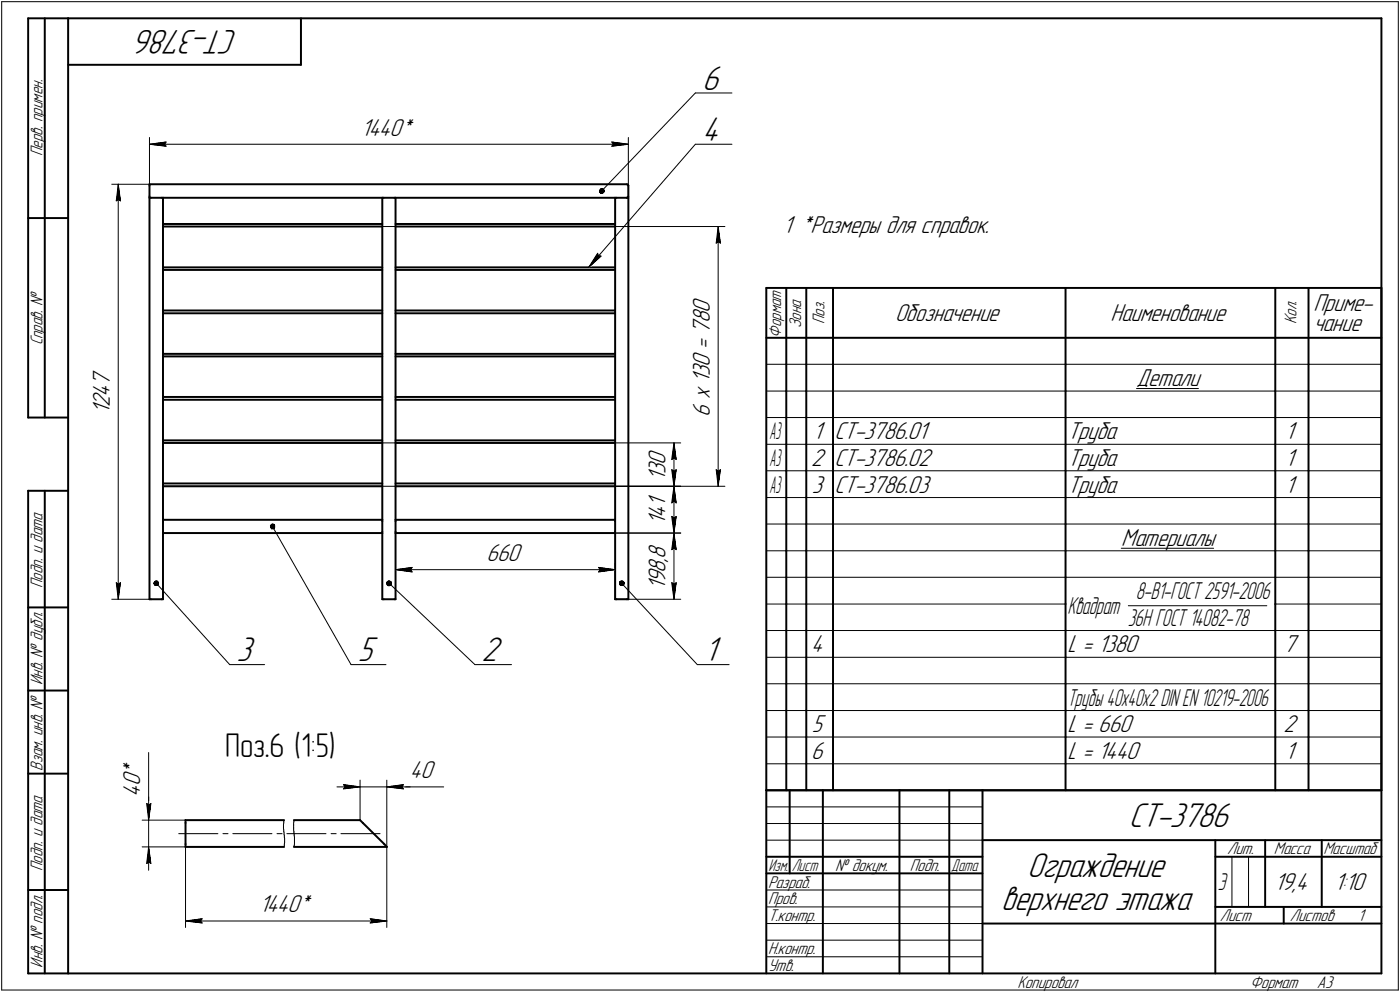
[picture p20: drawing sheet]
<svg xmlns="http://www.w3.org/2000/svg" width="421mm" height="298mm" viewBox="0 0 421 298" stroke-linecap="round" stroke-linejoin="round" font-family="sans-serif">
<defs><g id="words">
<g font-size="10.9">
<text x="71.5" y="9" transform="rotate(-180 71.5 9)">СТ-3786</text>
<text x="211.1" y="26.9">6</text>
<text x="211.1" y="42.3">4</text>
<text x="71.1" y="198.7">3</text>
<text x="107.6" y="198.7">5</text>
<text x="144.8" y="198.7">2</text>
<text x="211.7" y="198.7">1</text>
<text x="339.5" y="248.5">СТ-3786</text>
<text x="308.9" y="263.5">Ограждение</text>
<text x="301.1" y="273.5">верхнего этажа</text>
</g>
<text font-size="10.3" x="67.8" y="227.4">Поз.6 (1:5)</text>
<g font-size="7.8">
<text x="108.7" y="40.8">1440*</text>
<text x="235.5" y="70">1 *Размеры для справок.</text>
<text x="213.5" y="93.9" transform="rotate(-90 213.5 93.9)">0</text>
<text x="395" y="93.6">Приме-</text>
<text x="213.5" y="100.3" transform="rotate(-90 213.5 100.3)">7</text>
<text x="213.5" y="97.1" transform="rotate(-90 213.5 97.1)">8</text>
<text x="269.2" y="96.5">Обозначение</text>
<text x="334" y="96.5">Наименование</text>
<text x="395" y="99.5">чание</text>
<text x="213.5" y="104.9" transform="rotate(-90 213.5 104.9)">=</text>
<text x="213.5" y="113" transform="rotate(-90 213.5 113)">3</text>
<text x="213.5" y="110.2" transform="rotate(-90 213.5 110.2)">0</text>
<text x="33.1" y="119.2" transform="rotate(-90 33.1 119.2)">4</text>
<text x="33.1" y="116" transform="rotate(-90 33.1 116)">7</text>
<text x="213.5" y="120" transform="rotate(-90 213.5 120)">х</text>
<text x="213.5" y="115.1" transform="rotate(-90 213.5 115.1)">1</text>
<text x="341.8" y="116">Детали</text>
<text x="33.1" y="124.5" transform="rotate(-90 33.1 124.5)">1</text>
<text x="33.1" y="122.4" transform="rotate(-90 33.1 122.4)">2</text>
<text x="213.5" y="125.3" transform="rotate(-90 213.5 125.3)">6</text>
<text x="244.5" y="132">1</text>
<text x="251" y="132">СТ-3786.01</text>
<text x="321" y="132">Труба</text>
<text x="386.5" y="132">1</text>
<text x="200.2" y="142.4" transform="rotate(-90 200.2 142.4)">3</text>
<text x="200.2" y="139.7" transform="rotate(-90 200.2 139.7)">0</text>
<text x="244" y="140">2</text>
<text x="251" y="140">СТ-3786.02</text>
<text x="321" y="140">Труба</text>
<text x="386.5" y="140">1</text>
<text x="200.2" y="144.6" transform="rotate(-90 200.2 144.6)">1</text>
<text x="244.2" y="148">3</text>
<text x="251" y="148">СТ-3786.03</text>
<text x="321" y="148">Труба</text>
<text x="386.5" y="148">1</text>
<text x="200.2" y="155.7" transform="rotate(-90 200.2 155.7)">4</text>
<text x="200.2" y="152.5" transform="rotate(-90 200.2 152.5)">1</text>
<text x="200.2" y="157.8" transform="rotate(-90 200.2 157.8)">1</text>
<text x="200.2" y="167.9" transform="rotate(-90 200.2 167.9)">8</text>
<text x="337.2" y="164">Материалы</text>
<text x="146.3" y="168.7">660</text>
<text x="200.2" y="172.1" transform="rotate(-90 200.2 172.1)">8</text>
<text x="200.2" y="168.9" transform="rotate(-90 200.2 168.9)">,</text>
<text x="200.2" y="177.4" transform="rotate(-90 200.2 177.4)">1</text>
<text x="200.2" y="175.3" transform="rotate(-90 200.2 175.3)">9</text>
<text x="244" y="196">4</text>
<text x="321" y="196">L = 1380</text>
<text x="386" y="196">7</text>
<text x="244.2" y="220">5</text>
<text x="321" y="220">L = 660</text>
<text x="386" y="220">2</text>
<text x="42.2" y="233.1" transform="rotate(-90 42.2 233.1)">*</text>
<text x="123.3" y="233.9">40</text>
<text x="244" y="228">6</text>
<text x="321" y="228">L = 1440</text>
<text x="386.5" y="228">1</text>
<text x="42.2" y="239.5" transform="rotate(-90 42.2 239.5)">4</text>
<text x="42.2" y="236.3" transform="rotate(-90 42.2 236.3)">0</text>
<text x="383.3" y="267.5">19,4</text>
<text x="401.4" y="267.5">1:10</text>
<text x="78" y="274.2">1440*</text>
</g>
<g font-size="7.6">
<text x="341.6" y="180">8-В1-ГОСТ 2591-2006</text>
<text x="321" y="184.5">Квадрат</text>
<text x="339.2" y="188.1">36Н ГОСТ 14082-78</text>
</g>
<g font-size="7.5">
<text x="321" y="212">Трубы 40х40х2 DIN EN 10219-2006</text>
<text x="366.3" y="267.5">Э</text>
</g>
<g font-size="7.4">
<text x="231.5" y="132">A3</text>
<text x="231.5" y="140">A3</text>
<text x="231.5" y="148">A3</text>
</g>
<g font-size="5.4">
<text x="12.8" y="46.9" transform="rotate(-90 12.8 46.9)">Перв. примен.</text>
<text x="234.9" y="101.5" transform="rotate(-90 234.9 101.5)">Формат</text>
<text x="240.9" y="98.7" transform="rotate(-90 240.9 98.7)">Зона</text>
<text x="247.9" y="97.4" transform="rotate(-90 247.9 97.4)">Поз.</text>
<text x="389.9" y="97.4" transform="rotate(-90 389.9 97.4)">Кол.</text>
<text x="12.8" y="103.8" transform="rotate(-90 12.8 103.8)">Справ. !</text>
<text x="12.8" y="176.7" transform="rotate(-90 12.8 176.7)">Подп. и дата</text>
<text x="12.8" y="205.8" transform="rotate(-90 12.8 205.8)">Инв. ! дубл.</text>
<text x="12.8" y="231.6" transform="rotate(-90 12.8 231.6)">Взам. инв. !</text>
<text x="369.1" y="256.8">Лит.</text>
<text x="383.1" y="256.8">Масса</text>
<text x="398" y="256.8">Масштаб</text>
<text x="12.8" y="261.7" transform="rotate(-90 12.8 261.7)">Подп. и дата</text>
<text x="251.2" y="261.8">! докум.</text>
<text x="273.6" y="261.8">Подп.</text>
<text x="231" y="266.8">Разраб.</text>
<text x="231" y="271.8">Пров.</text>
<text x="231" y="276.8">Т.контр.</text>
<text x="366.9" y="276.8">Лист</text>
<text x="387.9" y="276.8">Листов</text>
<text x="408.4" y="276.8">1</text>
<text x="231" y="286.8">Н.контр.</text>
<text x="12.8" y="290.8" transform="rotate(-90 12.8 290.8)">Инв. ! подл.</text>
<text x="231" y="291.8">Утв.</text>
<text x="306" y="296.8">Копировал</text>
<text x="376" y="296.8">Формат</text>
<text x="396" y="296.8">A3</text>
</g>
<g font-size="5.3">
<text x="231.1" y="261.8">Изм.</text>
<text x="238.1" y="261.8">Лист</text>
<text x="286.1" y="261.8">Дата</text>
</g>
</g></defs>
<g fill="none" stroke="#000" stroke-width=".59">
<path d="M8.5 5.5v120zM8.5 5.5h12zM13.5 5.5v120zM20.5 5.5v287zM20.5 5.5h395zM20.5 19.5h70zM90.5 5.5v14zM415.5 5.5v287zM45 55.4v.4zM45 55.4h143.6zM45 55.8v3.2zM45 59v.4z"/>
<path d="M45 59.4h.4zM45 59.4v120.7zM45.4 59.4h3.2zM48.6 59.4h.4zM49 59.4h66zM49 59.4v96.8zM115 59.4h.4zM115 59.4v96.8zM115.4 59.4h3.2zM118.6 59.4h.4zM119 59.4h66zM119 59.4v96.8z"/>
<path d="M185 59.4v96.8zM185 59.4h.4zM185.4 59.4h3.2zM188.6 55.4l.3 .1zM188.6 59.4l.3-.1zM188.6 59.4h.4zM188.9 55.5l.1 .3zM189 59l-.1 .3zM189 55.8v3.2zM189 59.4v120.7zM8.5 65.5h12zM49 68.1h66z"/>
<path d="M49 67.3h66zM119 68.1h66zM119 67.3h66zM49 81.1h66zM49 80.3h66zM49 94.1h66zM49 93.3h66zM119 81.1h66zM119 80.3h66zM119 94.1h66zM119 93.3h66zM230.5 86.5v151z"/>
<path d="M230.5 86.5h185zM236.5 86.5v15zM242.5 86.5v15zM250.5 86.5v15zM320.5 86.5v15zM383.5 86.5v15zM393.5 86.5v15zM415.5 86.5v151zM49 119.3h66zM49 107.1h66zM49 106.3h66zM119 119.3h66z"/>
<path d="M119 107.1h66zM119 106.3h66zM230.5 101.5h185zM236.5 101.5v8zM236.5 109.5v8zM236.5 117.5v8zM242.5 101.5v8zM242.5 109.5v8zM242.5 117.5v8zM250.5 101.5v8zM250.5 109.5v8zM250.5 117.5v8z"/>
<path d="M320.5 101.5v8zM320.5 109.5v8zM320.5 117.5v8zM383.5 101.5v8zM383.5 109.5v8zM383.5 117.5v8zM393.5 101.5v8zM393.5 109.5v8zM393.5 117.5v8zM8.5 125.5h12zM49 120.1h66zM49 133.1h66z"/>
<path d="M49 132.3h66zM119 120.1h66zM119 133.1h66zM119 132.3h66zM236.5 125.5v8zM236.5 133.5v8zM242.5 125.5v8zM242.5 133.5v8zM250.5 125.5v8zM250.5 133.5v8zM320.5 125.5v8zM320.5 133.5v8z"/>
<path d="M383.5 125.5v8zM383.5 133.5v8zM393.5 125.5v8zM393.5 133.5v8zM8.5 147.5v145zM8.5 147.5h12zM13.5 147.5v145zM49 146.1h66zM49 145.3h66zM49 156.2v.4zM49 156.6v3.2zM49 159.8v.4z"/>
<path d="M49 156.2h66zM115 156.6v3.2zM115 159.8v.4zM115 156.2v.4zM119 146.1h66zM119 145.3h66zM119 156.2v.4zM119 156.6v3.2zM119 159.8v.4zM119 156.2h66zM185 156.6v3.2zM185 159.8v.4z"/>
<path d="M185 156.2v.4zM236.5 141.5v8zM236.5 149.5v8zM236.5 157.5v8zM242.5 141.5v8zM242.5 149.5v8zM242.5 157.5v8zM250.5 141.5v8zM250.5 149.5v8zM250.5 157.5v8zM320.5 141.5v8zM320.5 149.5v8z"/>
<path d="M320.5 157.5v8zM383.5 141.5v8zM383.5 149.5v8zM383.5 157.5v8zM393.5 141.5v8zM393.5 149.5v8zM393.5 157.5v8zM49 160.2v19.9zM49 160.2h66zM115 160.2v19.9zM119 160.2h66zM119 160.2v19.9z"/>
<path d="M185 160.2v19.9zM236.5 165.5v8zM236.5 173.5v8zM242.5 165.5v8zM242.5 173.5v8zM250.5 165.5v8zM250.5 173.5v8zM320.5 165.5v8zM320.5 173.5v8zM383.5 165.5v8zM383.5 173.5v8zM393.5 165.5v8z"/>
<path d="M393.5 173.5v8zM8.5 182.5h12zM45 180.1h.4zM45.4 180.1h3.2zM48.6 180.1h.4zM115 180.1h.4zM115.4 180.1h3.2zM118.6 180.1h.4zM185 180.1h.4zM185.4 180.1h3.2zM188.6 180.1h.4zM236.5 181.5v8z"/>
<path d="M236.5 189.5v8zM236.5 197.5v8zM242.5 181.5v8zM242.5 189.5v8zM242.5 197.5v8zM250.5 181.5v8zM250.5 189.5v8zM250.5 197.5v8zM320.5 181.5v8zM320.5 189.5v8zM320.5 197.5v8zM383.5 181.5v8z"/>
<path d="M383.5 189.5v8zM383.5 197.5v8zM393.5 181.5v8zM393.5 189.5v8zM393.5 197.5v8zM8.5 207.5h12zM236.5 205.5v8zM236.5 213.5v8zM242.5 205.5v8zM242.5 213.5v8zM250.5 205.5v8zM250.5 213.5v8z"/>
<path d="M320.5 205.5v8zM320.5 213.5v8zM383.5 205.5v8zM383.5 213.5v8zM393.5 205.5v8zM393.5 213.5v8zM8.5 232.5h12zM230.5 237.5h185zM230.5 237.5v55zM236.5 221.5v8zM236.5 229.5v8zM237.5 237.5v25z"/>
<path d="M242.5 221.5v8zM242.5 229.5v8zM247.5 237.5v55zM250.5 221.5v8zM250.5 229.5v8zM270.5 237.5v55zM285.5 237.5v55zM295.5 237.5v55zM320.5 221.5v8zM320.5 229.5v8zM383.5 221.5v8zM383.5 229.5v8z"/>
<path d="M393.5 221.5v8zM393.5 229.5v8zM55.8 247.3v6.4zM55.8 253.7v.8zM55.8 246.5h29.6zM55.8 254.5h29.6zM55.8 246.5v.8zM88.4 246.5h19.9zM88.4 254.5h27.9zM108.3 246.5l.8 .8zM109.1 247.3l6.5 6.4zM115.6 253.7l.7 .8z"/>
<path d="M230.5 257.5h65zM295.5 252.5h120zM365.5 252.5v40zM365.5 257.5h15zM380.5 252.5v20zM380.5 257.5h35zM397.5 252.5v20zM8.5 267.5h12zM230.5 262.5h65zM295.5 277.5h70zM365.5 277.5h50zM365.5 272.5h50z"/>
<path d="M386.1 272.5v5zM8.5 292.5h12zM20.5 292.5h395z"/>
</g>
<g fill="none" stroke="#000" stroke-width=".3">
<path d="M.5 .5v297zM.5 .5h420zM420.5 .5v297zM209.1 27.9l-28.2 29.5zM209.1 27.9h11zM33.6 55.4h11.4zM35.6 55.4l.6 5zM35.6 59.9l.6 .5zM35.6 55.4l-.6 5zM35.6 55.4v124.7zM45 41.3v18.1zM45 43.3l5-.6z"/>
<path d="M45 43.3l5 .6zM45 43.3h144zM49.4 43.3l.6 .6zM50 42.7l-.6 .6zM184 43.9l5-.6zM184 42.7l.5 .6zM184 42.7l5 .6zM184.5 43.3l-.5 .6zM189 41.3v18.1zM209.1 43.3l-32.1 37zM209.1 43.3h11zM35 60.4l.6-.5z"/>
<path d="M49 68.1h169zM179.7 76.1l-2.7 4.2zM179.7 76.1l.2 .8zM179.9 76.9l.9 .1zM215.4 73.1l.6-.5zM216 68.1l.7 5zM216 72.6l.7 .5zM216 68.1l-.6 5zM216 68.1v78zM177 80.3l3.8-3.3zM230.5 109.5h6zM230.5 117.5h6z"/>
<path d="M236.5 109.5h6zM236.5 117.5h6zM242.5 109.5h8zM242.5 117.5h8zM250.5 109.5h70zM250.5 117.5h70zM320.5 109.5h63zM320.5 117.5h63zM341.8 116.8h18.6zM383.5 109.5h10zM383.5 117.5h10zM393.5 109.5h22z"/>
<path d="M393.5 117.5h22zM49 133.1h155.7zM202 138.1l.7-.5zM202.7 133.1l.7 5zM202.7 137.6l.7 .5zM202.7 133.1l-.7 5zM202.7 133.1v13zM230.5 125.5h6zM230.5 133.5h6zM236.5 125.5h6zM236.5 133.5h6zM242.5 125.5h8z"/>
<path d="M242.5 133.5h8zM250.5 125.5h70zM250.5 133.5h70zM320.5 125.5h63zM320.5 133.5h63zM383.5 125.5h10zM383.5 133.5h10zM393.5 125.5h22zM393.5 133.5h22zM49 146.1h155.7zM82 158.2l23.6 41.5zM185 146.1h19.7z"/>
<path d="M185 146.1h33zM202 151.1l.7-.5zM202 155.2l.7 5zM202 155.2l.7 .5zM202 141.1l.7 5zM202 141.1l.7 .5zM202.7 146.1l.7 5zM202.7 150.6l.7 .5zM202.7 146.1l-.7 5zM202.7 155.7l.7-.5zM202.7 146.1v14.1zM202.7 141.6l.7-.5z"/>
<path d="M203.4 155.2l-.7 5zM203.4 141.1l-.7 5zM215.4 141.1l.6 5zM215.4 141.1l.6 .5zM216 141.6l.7-.5zM216.7 141.1l-.7 5zM230.5 141.5h6zM230.5 149.5h6zM230.5 157.5h6zM236.5 141.5h6zM236.5 149.5h6zM236.5 157.5h6z"/>
<path d="M242.5 141.5h8zM242.5 149.5h8zM242.5 157.5h8zM250.5 141.5h70zM250.5 149.5h70zM250.5 157.5h70zM320.5 141.5h63zM320.5 149.5h63zM320.5 157.5h63zM383.5 141.5h10zM383.5 149.5h10zM383.5 157.5h10z"/>
<path d="M393.5 141.5h22zM393.5 149.5h22zM393.5 157.5h22zM35 175.1l.6 5zM35 175.1l.6 .5zM35.6 175.6l.6-.5zM36.2 175.1l-.6 5zM47 175.3l22.1 24.4zM117 175.3l25.8 24.4zM119 169.2v10.9zM119 171.2l5-.7zM119 171.2l5 .7z"/>
<path d="M119 171.2h66zM123.4 171.2l.6 .7zM124 170.5l-.6 .7zM180 171.9l5-.7zM180 170.5l.5 .7zM180 170.5l5 .7zM180.5 171.2l-.5 .7zM185 160.2h19.7zM185 169.2v10.9zM186.9 175.3l22.8 24.4zM202 165.2l.7-.5zM202 175.1l.7 5z"/>
<path d="M202 175.1l.7 .5zM202.7 160.2l.7 5zM202.7 164.7l.7 .5zM202.7 160.2l-.7 5zM202.7 175.6l.7-.5zM202.7 160.2v19.9zM203.4 175.1l-.7 5zM230.5 165.5h6zM230.5 173.5h6zM236.5 165.5h6zM236.5 173.5h6zM242.5 165.5h8z"/>
<path d="M242.5 173.5h8zM250.5 165.5h70zM250.5 173.5h70zM320.5 165.5h63zM320.5 173.5h63zM337.2 164.8h27.8zM383.5 165.5h10zM383.5 173.5h10zM393.5 165.5h22zM393.5 173.5h22zM33.6 180.1h11.8zM69.1 199.7h10.5z"/>
<path d="M105.6 199.7h10.5zM142.8 199.7h11zM185.4 180.1h19.3zM209.7 199.7h9.6zM230.5 181.5h6zM230.5 189.5h6zM230.5 197.5h6zM236.5 181.5h6zM236.5 189.5h6zM236.5 197.5h6zM242.5 181.5h8zM242.5 189.5h8z"/>
<path d="M242.5 197.5h8zM250.5 181.5h70zM250.5 189.5h70zM250.5 197.5h70zM320.5 189.5h63zM320.5 197.5h63zM339.3 182h41.7zM383.5 181.5h10zM383.5 189.5h10zM383.5 197.5h10zM393.5 181.5h22zM393.5 189.5h22z"/>
<path d="M393.5 197.5h22zM230.5 205.5h6zM230.5 213.5h6zM236.5 205.5h6zM236.5 213.5h6zM242.5 205.5h8zM242.5 213.5h8zM250.5 205.5h70zM250.5 213.5h70zM320.5 205.5h63zM320.5 213.5h63zM383.5 205.5h10z"/>
<path d="M383.5 213.5h10zM393.5 205.5h22zM393.5 213.5h22zM44.7 226.1v15.4zM44.7 239.5v7zM101.3 236.5h7zM103.3 235.8l5 .7zM103.3 235.8l.5 .7zM103.3 237.1l5-.6zM103.8 236.5l-.5 .6zM108.3 234.4v12.1zM108.3 236.5h8z"/>
<path d="M116.3 234.4v20.1zM116.3 236.5h5zM116.3 236.5l5 .6zM116.3 236.5l5-.7zM116.3 236.5h7.1zM120.8 236.5l.5 .6zM121.3 236.5h12.1zM121.3 235.8l-.5 .7zM230.5 221.5h6zM230.5 229.5h6zM236.5 221.5h6zM236.5 229.5h6z"/>
<path d="M242.5 221.5h8zM242.5 229.5h8zM250.5 221.5h70zM250.5 229.5h70zM320.5 221.5h63zM320.5 229.5h63zM383.5 221.5h10zM383.5 229.5h10zM393.5 221.5h22zM393.5 229.5h22zM42.8 246.5h13zM42.8 254.5h13z"/>
<path d="M44.1 241.5l.6 .5zM44.1 241.5l.6 5zM44.1 259.5l.6-.5zM44.7 241.5v5zM44.7 242l.7-.5zM44.7 254.5l-.6 5zM44.7 259l.7 .5zM44.7 254.5l.7 5zM44.7 254.5v7zM44.7 246.5v8zM45.4 241.5l-.7 5zM53.8 250.5h11.7z"/>
<path d="M55.8 254.5v24.2zM67.1 250.5h1.5zM70 250.5h11.8zM83.3 250.5h1.5zM85.3 249v.4zM85.3 248.6v.4zM85.3 248.2v.4zM85.3 247.7v.5zM85.3 249.9l.1 .4zM85.3 249.4v.5zM85.3 247.3v.4zM85.3 246.9v.4z"/>
<path d="M85.4 250.7l.1 .4zM85.4 250.3v.4zM85.4 246.5l-.1 .4zM85.5 254.1l-.1 .4zM85.5 253.7v.4zM85.5 251.5l.1 .5zM85.5 251.1v.4zM85.6 253.2l-.1 .5zM85.6 252.8v.4zM85.6 252.4v.4zM85.6 252v.4zM86.3 250.5h2.1z"/>
<path d="M88.3 247.3v.4zM88.3 247.7v.5zM88.3 248.2v.4zM88.3 248.6v.4zM88.3 249v.4zM88.3 249.4l.1 .5zM88.4 250.5h9.6zM88.4 246.5v.4zM88.4 246.9l-.1 .4zM88.4 249.9v.4zM88.4 250.3l.1 .4zM88.5 250.7v.4z"/>
<path d="M88.5 251.1l.1 .4zM88.5 254.1l-.1 .4zM88.6 251.5v.5zM88.6 252v.4zM88.6 252.4v.4zM88.6 252.8v.4zM88.6 253.2v.5zM88.6 253.7l-.1 .4zM99.6 250.5h1.5zM102.5 250.5h11.8zM116.3 254.5v24.2zM230.5 247.5h65z"/>
<path d="M230.5 252.5h65zM230.5 242.5h65zM370.5 257.5v15zM375.5 257.5v15zM55.8 276.8l5-.7zM55.8 276.8l5 .6zM55.8 276.8h60.5zM60.3 276.8l.5 .6zM60.8 276.1l-.5 .7zM111.3 277.4l5-.6zM111.3 276.1l.5 .7zM111.3 276.1l5 .7z"/>
<path d="M111.8 276.8l-.5 .6zM230.5 267.5h65zM230.5 272.5h65zM230.5 277.5h65zM.5 297.5h420zM230.5 282.5h65zM230.5 287.5h65z"/>
</g>
<g fill="#fff" stroke="#fff" stroke-width=".3">
<path d="M27.4 111h7.2zM27.4 111.1h7.2zM27.4 111.2h7.2zM27.4 111.3h7.2zM27.4 111.3h7.2zM27.4 111.4h7.2zM27.4 111.5h7.2zM27.4 111.6h7.2zM27.4 111.7h7.2zM27.4 111.8h7.2zM27.4 111.8h7.2zM27.4 111.9h7.2zM27.4 112h7.2zM27.4 112.1h7.2zM27.4 112.2h7.2zM27.4 112.3h7.2zM27.4 112.4h7.2zM27.4 112.4h7.2zM27.4 112.5h7.2zM27.4 112.6h7.2zM27.4 112.7h7.2zM27.4 112.8h7.2zM27.4 112.9h7.2zM27.4 112.9h7.2zM27.4 113h7.2zM27.4 113.1h7.2zM27.4 113.2h7.2zM27.4 113.3h7.2zM27.4 113.4h7.2zM27.4 113.5h7.2zM27.4 113.5h7.2zM27.4 113.6h7.2zM27.4 113.7h7.2zM27.4 113.8h7.2zM27.4 113.9h7.2zM27.4 114h7.2zM27.4 114h7.2zM27.4 114.1h7.2zM27.4 114.2h7.2zM27.4 114.3h7.2zM27.4 114.4h7.2zM27.4 114.5h7.2zM27.4 114.6h7.2zM27.4 114.6h7.2zM27.4 114.7h7.2zM27.4 114.8h7.2zM27.4 114.9h7.2zM27.4 115h7.2zM27.4 115.1h7.2zM27.4 115.1h7.2zM27.4 115.2h7.2zM27.4 115.3h7.2zM27.4 115.4h7.2zM27.4 115.5h7.2zM27.4 115.6h7.2zM27.4 115.7h7.2zM27.4 115.7h7.2zM27.4 115.8h7.2zM27.4 115.9h7.2zM27.4 116h7.2zM27.4 116.1h7.2zM27.4 116.2h7.2zM27.4 116.2h7.2zM27.4 116.3h7.2zM27.4 116.4h7.2zM27.4 116.5h7.2zM27.4 116.6h7.2zM27.4 116.7h7.2zM27.4 116.8h7.2zM27.4 116.8h7.2zM27.4 116.9h7.2zM27.4 117h7.2zM27.4 117.1h7.2zM27.4 117.2h7.2zM27.4 117.3h7.2zM27.4 117.3h7.2zM27.4 117.4h7.2zM27.4 117.5h7.2zM27.4 117.6h7.2zM27.4 117.7h7.2zM27.4 117.8h7.2zM27.4 117.9h7.2zM27.4 117.9h7.2zM27.4 118h7.2zM27.4 118.1h7.2zM27.4 118.2h7.2zM27.4 118.3h7.2zM27.4 118.4h7.2zM27.4 118.4h7.2zM27.4 118.5h7.2zM27.4 118.6h7.2zM27.4 118.7h7.2zM27.4 118.8h7.2zM27.4 118.9h7.2zM27.4 119h7.2zM27.4 119h7.2zM27.4 119.1h7.2zM27.4 119.2h7.2zM27.4 119.3h7.2zM27.4 119.4h7.2zM27.4 119.5h7.2zM27.4 119.5h7.2zM27.4 119.6h7.2zM27.4 119.7h7.2zM27.4 119.8h7.2zM27.4 119.9h7.2zM27.4 120h7.2zM27.4 120.1h7.2zM27.4 120.1h7.2zM27.4 120.2h7.2zM27.4 120.3h7.2zM27.4 120.4h7.2zM27.4 120.5h7.2zM27.4 120.6h7.2zM27.4 120.6h7.2zM27.4 120.7h7.2zM27.4 120.8h7.2zM27.4 120.9h7.2zM27.4 121h7.2zM27.4 121.1h7.2zM27.4 121.2h7.2zM27.4 121.2h7.2zM27.4 121.3h7.2zM27.4 121.4h7.2zM27.4 121.5h7.2zM27.4 121.6h7.2zM27.4 121.7h7.2zM27.4 121.8h7.2zM27.4 121.8h7.2zM27.4 121.9h7.2zM27.4 122h7.2zM27.4 122.1h7.2zM27.4 122.2h7.2zM27.4 122.3h7.2zM27.4 122.3h7.2zM27.4 122.4h7.2zM27.4 122.5h7.2zM27.4 122.6h7.2zM27.4 122.7h7.2zM27.4 122.8h7.2zM27.4 122.9h7.2zM27.4 122.9h7.2zM27.4 123h7.2zM27.4 123.1h7.2zM27.4 123.2h7.2zM27.4 123.3h7.2zM27.4 123.4h7.2zM27.4 123.4h7.2zM27.4 123.5h7.2zM27.4 123.6h7.2zM27.4 123.7h7.2zM27.4 123.8h7.2zM27.4 123.9h7.2zM27.4 124h7.2zM27.4 124h7.2zM27.4 124.1h7.2zM27.4 124.2h7.2zM27.4 124.3h7.2zM27.4 124.4h7.2z"/>
<path d="M35.5 55.6h.2zM35.5 55.7h.2zM35.5 55.8h.3zM35.4 55.9h.4zM35.4 56h.4zM35.4 56h.5zM35.3 56.1h.6zM35.3 56.2h.7zM35.2 56.3h.8zM35.2 56.4h.8zM35.2 56.5h.9zM35.1 56.6h1zM35.1 56.6h1.1zM35.1 56.7h1.1zM35.1 56.8h1.1zM35.1 56.9h1.1zM35.1 57h1.1zM35 57.1h1.3zM35 57.1h1.3zM34.9 57.2h1.4zM34.9 57.3h1.5zM34.9 57.4h1.5zM34.9 57.5h1.5zM34.9 57.6h1.5zM34.9 57.7h1.5zM34.9 57.7h1.5zM34.9 57.8h1.5zM34.8 57.9h1.7zM34.8 58h1.7zM34.8 58.1h1.7zM34.8 58.2h1.7zM34.8 58.3h1.7zM34.8 58.3h1.7zM34.8 58.4h1.7zM34.7 58.5h1.9zM34.7 58.6h1.9zM34.7 58.7h1.9zM34.7 58.8h1.9zM34.7 58.8h1.9zM34.7 58.9h1.9zM34.7 59h1.9zM34.6 59.1h2.1zM34.6 59.2h2.1zM34.6 59.3h2.1zM34.6 59.4h2.1zM34.6 59.4h2.1zM34.6 59.5h2.1zM34.6 59.6h2.1zM34.5 59.7h2.2zM34.5 59.8h2.2zM34.5 59.9h2.2zM34.5 59.9h2.2zM34.5 60h2.2zM34.5 60.1h2.2zM34.5 60.2h2.2zM34.5 60.3h2.3zM34.5 60.4h2.3zM34.5 60.5h2.3zM34.5 60.5h2.3zM34.5 60.6h2.3zM34.5 60.7h2.3zM34.5 60.8h2.3z"/>
<path d="M34.4 174.6h2.4zM34.5 174.7h2.3zM34.5 174.8h2.3zM34.5 174.8h2.3zM34.5 174.9h2.3zM34.5 175h2.3zM34.5 175.1h2.3zM34.5 175.2h2.3zM34.5 175.3h2.2zM34.5 175.3h2.2zM34.5 175.4h2.2zM34.5 175.5h2.2zM34.5 175.6h2.2zM34.5 175.7h2.2zM34.5 175.8h2.2zM34.6 175.9h2.1zM34.6 175.9h2.1zM34.6 176h2.1zM34.6 176.1h2.1zM34.6 176.2h2.1zM34.6 176.3h2.1zM34.6 176.4h2.1zM34.6 176.4h2zM34.7 176.5h1.9zM34.7 176.6h1.9zM34.7 176.7h1.9zM34.7 176.8h1.9zM34.7 176.9h1.9zM34.7 177h1.9zM34.7 177h1.9zM34.8 177.1h1.7zM34.8 177.2h1.7zM34.8 177.3h1.7zM34.8 177.4h1.7zM34.8 177.5h1.7zM34.8 177.5h1.7zM34.8 177.6h1.7zM34.9 177.7h1.5zM34.9 177.8h1.5zM34.9 177.9h1.5zM34.9 178h1.5zM34.9 178.1h1.5zM34.9 178.1h1.5zM34.9 178.2h1.5zM34.9 178.3h1.4zM35 178.4h1.3zM35 178.5h1.3zM35.1 178.6h1.1zM35.1 178.6h1.1zM35.1 178.7h1.1zM35.1 178.8h1.1zM35.1 178.9h1zM35.2 179h.9zM35.2 179.1h.9zM35.2 179.2h.8zM35.3 179.2h.7zM35.3 179.3h.6zM35.3 179.4h.6zM35.4 179.5h.4zM35.4 179.6h.4zM35.5 179.7h.3zM35.5 179.7h.2zM35.5 179.8h.2z"/>
<path d="M108.6 35.2h16.7zM108.6 35.3h16.7zM108.6 35.4h16.7zM108.6 35.5h16.7zM108.6 35.6h16.7zM108.6 35.6h16.7zM108.6 35.7h16.7zM108.6 35.8h16.7zM108.6 35.9h16.7zM108.6 36h16.7zM108.6 36.1h16.7zM108.6 36.2h16.7zM108.6 36.2h16.7zM108.6 36.3h16.7zM108.6 36.4h16.7zM108.6 36.5h16.7zM108.6 36.6h16.7zM108.6 36.7h16.7zM108.6 36.7h16.7zM108.6 36.8h16.7zM108.6 36.9h16.7zM108.6 37h16.7zM108.6 37.1h16.7zM108.6 37.2h16.7zM108.6 37.3h16.7zM108.6 37.3h16.7zM108.6 37.4h16.7zM108.6 37.5h16.7zM108.6 37.6h16.7zM108.6 37.7h16.7zM108.6 37.8h16.7zM108.6 37.8h16.7zM108.6 37.9h16.7zM108.6 38h16.7zM108.6 38.1h16.7zM108.6 38.2h16.7zM108.6 38.3h16.7zM108.6 38.4h16.7zM108.6 38.4h16.7zM108.6 38.5h16.7zM108.6 38.6h16.7zM108.6 38.7h16.7zM108.6 38.8h16.7zM108.6 38.9h16.7zM108.6 38.9h16.7zM108.6 39h16.7zM108.6 39.1h16.7zM108.6 39.2h16.7zM108.6 39.3h16.7zM108.6 39.4h16.7zM108.6 39.5h16.7zM108.6 39.5h16.7zM108.6 39.6h16.7zM108.6 39.7h16.7zM108.6 39.8h16.7zM108.6 39.9h16.7zM108.6 40h16.7zM108.6 40h16.7zM108.6 40.1h16.7zM108.6 40.2h16.7zM108.6 40.3h16.7zM108.6 40.4h16.7zM108.6 40.5h16.7zM108.6 40.6h16.7zM108.6 40.6h16.7zM108.6 40.7h16.7zM108.6 40.8h16.7zM108.6 40.9h16.7zM108.6 41h16.7zM108.6 41.1h16.7zM108.6 41.1h16.7zM108.6 41.2h16.7zM108.6 41.3h16.7zM108.6 41.4h16.7zM108.6 41.5h16.7zM108.6 41.6h16.7zM108.6 41.7h16.7zM108.6 41.7h16.7zM108.6 41.8h16.7zM108.6 41.9h16.7zM108.6 42h16.7zM108.6 42.1h16.7zM108.6 42.2h16.7zM108.6 42.2h16.7z"/>
<path d="M49.9 42.2h.6zM49.3 42.2h1.2zM48.6 42.3h1.9zM48 42.4h2.5zM47.4 42.5h3.1zM46.7 42.6h3.8zM46.6 42.7h3.9zM46.4 42.8h4.1zM46.1 42.8h4.4zM46 42.9h4.5zM45.8 43h4.7zM45.6 43.1h4.9zM45.4 43.2h5.1zM45.2 43.3h5.3zM45 43.3h5.5zM45.2 43.4h5.3zM45.5 43.5h5zM45.6 43.6h4.9zM45.9 43.7h4.6zM46.1 43.8h4.4zM46.3 43.9h4.2zM46.6 43.9h3.9zM46.7 44h3.8zM47.4 44.1h3.1zM48 44.2h2.5zM48.6 44.3h1.9zM49.3 44.4h1.2zM49.9 44.4h.6z"/>
<path d="M183.5 42.2h.6zM183.5 42.2h1.2zM183.5 42.3h1.8zM183.5 42.4h2.5zM183.5 42.5h3.1zM183.5 42.6h3.7zM183.5 42.7h4zM183.5 42.8h4.1zM183.5 42.8h4.3zM183.5 42.9h4.5zM183.5 43h4.7zM183.5 43.1h4.9zM183.5 43.2h5.1zM183.5 43.3h5.3zM183.5 43.3h5.5zM183.5 43.4h5.3zM183.5 43.5h5.1zM183.5 43.6h4.9zM183.5 43.7h4.6zM183.5 43.8h4.4zM183.5 43.9h4.2zM183.5 43.9h4zM183.5 44h3.7zM183.5 44.1h3.1zM183.5 44.2h2.5zM183.5 44.3h1.8zM183.5 44.4h1.2zM183.5 44.4h.6z"/>
<path d="M194.6 162.9h7.1zM194.6 163h7.1zM194.6 163.1h7.1zM194.6 163.2h7.1zM194.6 163.2h7.1zM194.6 163.3h7.1zM194.6 163.4h7.1zM194.6 163.5h7.1zM194.6 163.6h7.1zM194.6 163.7h7.1zM194.6 163.7h7.1zM194.6 163.8h7.1zM194.6 163.9h7.1zM194.6 164h7.1zM194.6 164.1h7.1zM194.6 164.2h7.1zM194.6 164.3h7.1zM194.6 164.3h7.1zM194.6 164.4h7.1zM194.6 164.5h7.1zM194.6 164.6h7.1zM194.6 164.7h7.1zM194.6 164.8h7.1zM194.6 164.8h7.1zM194.6 164.9h7.1zM194.6 165h7.1zM194.6 165.1h7.1zM194.6 165.2h7.1zM194.6 165.3h7.1zM194.6 165.4h7.1zM194.6 165.4h7.1zM194.6 165.5h7.1zM194.6 165.6h7.1zM194.6 165.7h7.1zM194.6 165.8h7.1zM194.6 165.9h7.1zM194.6 165.9h7.1zM194.6 166h7.1zM194.6 166.1h7.1zM194.6 166.2h7.1zM194.6 166.3h7.1zM194.6 166.4h7.1zM194.6 166.5h7.1zM194.6 166.5h7.1zM194.6 166.6h7.1zM194.6 166.7h7.1zM194.6 166.8h7.1zM194.6 166.9h7.1zM194.6 167h7.1zM194.6 167h7.1zM194.6 167.1h7.1zM194.6 167.2h7.1zM194.6 167.3h7.1zM194.6 167.4h7.1zM194.6 167.5h7.1zM194.6 167.6h7.1zM194.6 167.6h7.1zM194.6 167.7h7.1zM194.6 167.8h7.1zM194.6 167.9h7.1zM194.6 168h7.1zM194.6 168.1h7.1zM194.6 168.1h7.1zM194.6 168.2h7.1zM194.6 168.3h7.1zM194.6 168.4h7.1zM194.6 168.5h7.1zM194.6 168.6h7.1zM194.6 168.7h7.1zM194.6 168.7h7.1zM194.6 168.8h7.1zM194.6 168.9h7.1zM194.6 169h7.1zM194.6 169.1h7.1zM194.6 169.2h7.1zM194.6 169.2h7.1zM194.6 169.3h7.1zM194.6 169.4h7.1zM194.6 169.5h7.1zM194.6 169.6h7.1zM194.6 169.7h7.1zM194.6 169.8h7.1zM194.6 169.8h7.1zM194.6 169.9h7.1zM194.6 170h7.1zM194.6 170.1h7.1zM194.6 170.2h7.1zM194.6 170.3h7.1zM194.6 170.3h7.1zM194.6 170.4h7.1zM194.6 170.5h7.1zM194.6 170.6h7.1zM194.6 170.7h7.1zM194.6 170.8h7.1zM194.6 170.9h7.1zM194.6 170.9h7.1zM194.6 171h7.1zM194.6 171.1h7.1zM194.6 171.2h7.1zM194.6 171.3h7.1zM194.6 171.4h7.1zM194.6 171.4h7.1zM194.6 171.5h7.1zM194.6 171.6h7.1zM194.6 171.7h7.1zM194.6 171.8h7.1zM194.6 171.9h7.1zM194.6 172h7.1zM194.6 172h7.1zM194.6 172.1h7.1zM194.6 172.2h7.1zM194.6 172.3h7.1zM194.6 172.4h7.1zM194.6 172.5h7.1zM194.6 172.6h7.1zM194.6 172.6h7.1zM194.6 172.7h7.1zM194.6 172.8h7.1zM194.6 172.9h7.1zM194.6 173h7.1zM194.6 173.1h7.1zM194.6 173.1h7.1zM194.6 173.2h7.1zM194.6 173.3h7.1zM194.6 173.4h7.1zM194.6 173.5h7.1zM194.6 173.6h7.1zM194.6 173.7h7.1zM194.6 173.7h7.1zM194.6 173.8h7.1zM194.6 173.9h7.1zM194.6 174h7.1zM194.6 174.1h7.1zM194.6 174.2h7.1zM194.6 174.2h7.1zM194.6 174.3h7.1zM194.6 174.4h7.1zM194.6 174.5h7.1zM194.6 174.6h7.1zM194.6 174.7h7.1zM194.6 174.8h7.1zM194.6 174.8h7.1zM194.6 174.9h7.1zM194.6 175h7.1zM194.6 175.1h7.1zM194.6 175.2h7.1zM194.6 175.3h7.1zM194.6 175.3h7.1zM194.6 175.4h7.1zM194.6 175.5h7.1zM194.6 175.6h7.1zM194.6 175.7h7.1zM194.6 175.8h7.1zM194.6 175.9h7.1zM194.6 175.9h7.1zM194.6 176h7.1zM194.6 176.1h7.1zM194.6 176.2h7.1zM194.6 176.3h7.1zM194.6 176.4h7.1zM194.6 176.4h7.1zM194.6 176.5h7.1zM194.6 176.6h7.1zM194.6 176.7h7.1zM194.6 176.8h7.1zM194.6 176.9h7.1zM194.6 177h7.1zM194.6 177h7.1zM194.6 177.1h7.1zM194.6 177.2h7.1zM194.6 177.3h7.1z"/>
<path d="M202.6 160.4h.3zM202.6 160.5h.3zM202.5 160.6h.4zM202.5 160.7h.4zM202.4 160.8h.5zM202.4 160.9h.6zM202.4 161h.6zM202.4 161h.7zM202.4 161.1h.7zM202.3 161.2h.9zM202.3 161.3h.9zM202.2 161.4h1zM202.2 161.5h1.1zM202.2 161.5h1.1zM202.1 161.6h1.3zM202.1 161.7h1.3zM202 161.8h1.5zM202 161.9h1.5zM201.9 162h1.6zM201.9 162.1h1.6zM201.9 162.1h1.6zM201.9 162.2h1.6zM201.9 162.3h1.6zM201.9 162.4h1.6zM201.9 162.5h1.6zM201.9 162.6h1.6zM201.9 162.6h1.7zM201.8 162.7h1.8zM201.8 162.8h1.8zM201.8 162.9h1.8zM201.8 163h1.8zM201.8 163.1h1.8zM201.8 163.2h1.8zM201.8 163.2h1.9zM201.8 163.3h1.9zM201.8 163.4h1.9zM201.8 163.5h1.9zM201.8 163.6h1.9zM201.8 163.7h1.9zM201.8 163.7h1.9zM201.8 163.8h1.9zM201.8 163.9h2zM201.8 164h2zM201.8 164.1h2zM201.8 164.2h2zM201.7 164.3h2.1zM201.7 164.3h2.1zM201.7 164.4h2.1zM201.7 164.5h2.2zM201.7 164.6h2.2zM201.7 164.7h2.2zM201.7 164.8h2.2zM201.7 164.8h2.2zM201.7 164.9h2.2zM201.6 165h2.3zM201.6 165.1h2.4zM201.6 165.2h2.4zM201.6 165.3h2.4zM201.6 165.4h2.4zM201.6 165.4h2.4zM201.6 165.5h2.4zM201.6 165.6h2.4z"/>
<path d="M201.5 174.6h2.5zM201.6 174.7h2.4zM201.6 174.8h2.4zM201.6 174.8h2.4zM201.6 174.9h2.4zM201.6 175h2.4zM201.6 175.1h2.4zM201.6 175.2h2.4zM201.6 175.3h2.3zM201.7 175.3h2.2zM201.7 175.4h2.2zM201.7 175.5h2.2zM201.7 175.6h2.2zM201.7 175.7h2.2zM201.7 175.8h2.2zM201.7 175.9h2.1zM201.7 175.9h2.1zM201.7 176h2.1zM201.8 176.1h2zM201.8 176.2h2zM201.8 176.3h2zM201.8 176.4h2zM201.8 176.4h1.9zM201.8 176.5h1.9zM201.8 176.6h1.9zM201.8 176.7h1.9zM201.8 176.8h1.9zM201.8 176.9h1.9zM201.8 177h1.9zM201.8 177h1.9zM201.8 177.1h1.8zM201.8 177.2h1.8zM201.8 177.3h1.8zM201.8 177.4h1.8zM201.8 177.5h1.8zM201.8 177.5h1.8zM201.9 177.6h1.7zM201.9 177.7h1.6zM201.9 177.8h1.6zM201.9 177.9h1.6zM201.9 178h1.6zM201.9 178.1h1.6zM201.9 178.1h1.6zM201.9 178.2h1.6zM201.9 178.3h1.6zM202 178.4h1.5zM202 178.5h1.5zM202.1 178.6h1.3zM202.1 178.6h1.3zM202.2 178.7h1.1zM202.2 178.8h1.1zM202.2 178.9h1zM202.3 179h.9zM202.3 179.1h.9zM202.4 179.2h.7zM202.4 179.2h.7zM202.4 179.3h.6zM202.4 179.4h.6zM202.4 179.5h.5zM202.5 179.6h.4zM202.5 179.7h.4zM202.6 179.7h.3zM202.6 179.8h.3z"/>
<path d="M194.6 148.5h7.1zM194.6 148.6h7.1zM194.6 148.7h7.1zM194.6 148.8h7.1zM194.6 148.8h7.1zM194.6 148.9h7.1zM194.6 149h7.1zM194.6 149.1h7.1zM194.6 149.2h7.1zM194.6 149.3h7.1zM194.6 149.4h7.1zM194.6 149.4h7.1zM194.6 149.5h7.1zM194.6 149.6h7.1zM194.6 149.7h7.1zM194.6 149.8h7.1zM194.6 149.9h7.1zM194.6 149.9h7.1zM194.6 150h7.1zM194.6 150.1h7.1zM194.6 150.2h7.1zM194.6 150.3h7.1zM194.6 150.4h7.1zM194.6 150.5h7.1zM194.6 150.5h7.1zM194.6 150.6h7.1zM194.6 150.7h7.1zM194.6 150.8h7.1zM194.6 150.9h7.1zM194.6 151h7.1zM194.6 151h7.1zM194.6 151.1h7.1zM194.6 151.2h7.1zM194.6 151.3h7.1zM194.6 151.4h7.1zM194.6 151.5h7.1zM194.6 151.6h7.1zM194.6 151.6h7.1zM194.6 151.7h7.1zM194.6 151.8h7.1zM194.6 151.9h7.1zM194.6 152h7.1zM194.6 152.1h7.1zM194.6 152.1h7.1zM194.6 152.2h7.1zM194.6 152.3h7.1zM194.6 152.4h7.1zM194.6 152.5h7.1zM194.6 152.6h7.1zM194.6 152.7h7.1zM194.6 152.7h7.1zM194.6 152.8h7.1zM194.6 152.9h7.1zM194.6 153h7.1zM194.6 153.1h7.1zM194.6 153.2h7.1zM194.6 153.2h7.1zM194.6 153.3h7.1zM194.6 153.4h7.1zM194.6 153.5h7.1zM194.6 153.6h7.1zM194.6 153.7h7.1zM194.6 153.8h7.1zM194.6 153.8h7.1zM194.6 153.9h7.1zM194.6 154h7.1zM194.6 154.1h7.1zM194.6 154.2h7.1zM194.6 154.3h7.1zM194.6 154.3h7.1zM194.6 154.4h7.1zM194.6 154.5h7.1zM194.6 154.6h7.1zM194.6 154.7h7.1zM194.6 154.8h7.1zM194.6 154.9h7.1zM194.6 154.9h7.1zM194.6 155h7.1zM194.6 155.1h7.1zM194.6 155.2h7.1zM194.6 155.3h7.1zM194.6 155.4h7.1zM194.6 155.4h7.1zM194.6 155.5h7.1zM194.6 155.6h7.1zM194.6 155.7h7.1zM194.6 155.8h7.1zM194.6 155.9h7.1zM194.6 156h7.1zM194.6 156h7.1zM194.6 156.1h7.1zM194.6 156.2h7.1zM194.6 156.3h7.1zM194.6 156.4h7.1zM194.6 156.5h7.1zM194.6 156.5h7.1zM194.6 156.6h7.1zM194.6 156.7h7.1zM194.6 156.8h7.1zM194.6 156.9h7.1zM194.6 157h7.1zM194.6 157.1h7.1zM194.6 157.1h7.1zM194.6 157.2h7.1zM194.6 157.3h7.1zM194.6 157.4h7.1zM194.6 157.5h7.1zM194.6 157.6h7.1zM194.6 157.6h7.1z"/>
<path d="M202.6 146.4h.3zM202.6 146.5h.3zM202.5 146.6h.4zM202.5 146.6h.4zM202.4 146.7h.5zM202.4 146.8h.6zM202.4 146.9h.6zM202.4 147h.7zM202.4 147.1h.7zM202.3 147.2h.9zM202.3 147.2h.9zM202.2 147.3h1zM202.2 147.4h1.1zM202.2 147.5h1.1zM202.1 147.6h1.3zM202.1 147.7h1.3zM202 147.7h1.5zM202 147.8h1.5zM201.9 147.9h1.6zM201.9 148h1.6zM201.9 148.1h1.6zM201.9 148.2h1.6zM201.9 148.3h1.6zM201.9 148.3h1.6zM201.9 148.4h1.6zM201.9 148.5h1.6zM201.9 148.6h1.7zM201.8 148.7h1.8zM201.8 148.8h1.8zM201.8 148.8h1.8zM201.8 148.9h1.8zM201.8 149h1.8zM201.8 149.1h1.8zM201.8 149.2h1.9zM201.8 149.3h1.9zM201.8 149.4h1.9zM201.8 149.4h1.9zM201.8 149.5h1.9zM201.8 149.6h1.9zM201.8 149.7h1.9zM201.8 149.8h1.9zM201.8 149.9h2zM201.8 149.9h2zM201.8 150h2zM201.8 150.1h2zM201.7 150.2h2.1zM201.7 150.3h2.1zM201.7 150.4h2.1zM201.7 150.5h2.2zM201.7 150.5h2.2zM201.7 150.6h2.2zM201.7 150.7h2.2zM201.7 150.8h2.2zM201.7 150.9h2.2zM201.6 151h2.3zM201.6 151h2.4zM201.6 151.1h2.4zM201.6 151.2h2.4zM201.6 151.3h2.4zM201.6 151.4h2.4zM201.6 151.5h2.4zM201.6 151.6h2.4z"/>
<path d="M201.5 154.7h2.5zM201.6 154.8h2.4zM201.6 154.9h2.4zM201.6 154.9h2.4zM201.6 155h2.4zM201.6 155.1h2.4zM201.6 155.2h2.4zM201.6 155.3h2.4zM201.6 155.4h2.3zM201.7 155.4h2.2zM201.7 155.5h2.2zM201.7 155.6h2.2zM201.7 155.7h2.2zM201.7 155.8h2.2zM201.7 155.9h2.2zM201.7 156h2.1zM201.7 156h2.1zM201.7 156.1h2.1zM201.8 156.2h2zM201.8 156.3h2zM201.8 156.4h2zM201.8 156.5h2zM201.8 156.5h1.9zM201.8 156.6h1.9zM201.8 156.7h1.9zM201.8 156.8h1.9zM201.8 156.9h1.9zM201.8 157h1.9zM201.8 157.1h1.9zM201.8 157.1h1.9zM201.8 157.2h1.8zM201.8 157.3h1.8zM201.8 157.4h1.8zM201.8 157.5h1.8zM201.8 157.6h1.8zM201.8 157.6h1.8zM201.9 157.7h1.7zM201.9 157.8h1.6zM201.9 157.9h1.6zM201.9 158h1.6zM201.9 158.1h1.6zM201.9 158.2h1.6zM201.9 158.2h1.6zM201.9 158.3h1.6zM201.9 158.4h1.6zM202 158.5h1.5zM202 158.6h1.5zM202.1 158.7h1.3zM202.1 158.7h1.3zM202.2 158.8h1.1zM202.2 158.9h1.1zM202.2 159h1zM202.3 159.1h.9zM202.3 159.2h.9zM202.4 159.3h.7zM202.4 159.3h.7zM202.4 159.4h.6zM202.4 159.5h.6zM202.4 159.6h.5zM202.5 159.7h.4zM202.5 159.8h.4zM202.6 159.9h.3zM202.6 159.9h.3z"/>
<path d="M194.6 134.7h7.1zM194.6 134.8h7.1zM194.6 134.9h7.1zM194.6 135h7.1zM194.6 135h7.1zM194.6 135.1h7.1zM194.6 135.2h7.1zM194.6 135.3h7.1zM194.6 135.4h7.1zM194.6 135.5h7.1zM194.6 135.6h7.1zM194.6 135.6h7.1zM194.6 135.7h7.1zM194.6 135.8h7.1zM194.6 135.9h7.1zM194.6 136h7.1zM194.6 136.1h7.1zM194.6 136.1h7.1zM194.6 136.2h7.1zM194.6 136.3h7.1zM194.6 136.4h7.1zM194.6 136.5h7.1zM194.6 136.6h7.1zM194.6 136.7h7.1zM194.6 136.7h7.1zM194.6 136.8h7.1zM194.6 136.9h7.1zM194.6 137h7.1zM194.6 137.1h7.1zM194.6 137.2h7.1zM194.6 137.2h7.1zM194.6 137.3h7.1zM194.6 137.4h7.1zM194.6 137.5h7.1zM194.6 137.6h7.1zM194.6 137.7h7.1zM194.6 137.8h7.1zM194.6 137.8h7.1zM194.6 137.9h7.1zM194.6 138h7.1zM194.6 138.1h7.1zM194.6 138.2h7.1zM194.6 138.3h7.1zM194.6 138.3h7.1zM194.6 138.4h7.1zM194.6 138.5h7.1zM194.6 138.6h7.1zM194.6 138.7h7.1zM194.6 138.8h7.1zM194.6 138.9h7.1zM194.6 138.9h7.1zM194.6 139h7.1zM194.6 139.1h7.1zM194.6 139.2h7.1zM194.6 139.3h7.1zM194.6 139.4h7.1zM194.6 139.4h7.1zM194.6 139.5h7.1zM194.6 139.6h7.1zM194.6 139.7h7.1zM194.6 139.8h7.1zM194.6 139.9h7.1zM194.6 140h7.1zM194.6 140h7.1zM194.6 140.1h7.1zM194.6 140.2h7.1zM194.6 140.3h7.1zM194.6 140.4h7.1zM194.6 140.5h7.1zM194.6 140.5h7.1zM194.6 140.6h7.1zM194.6 140.7h7.1zM194.6 140.8h7.1zM194.6 140.9h7.1zM194.6 141h7.1zM194.6 141.1h7.1zM194.6 141.1h7.1zM194.6 141.2h7.1zM194.6 141.3h7.1zM194.6 141.4h7.1zM194.6 141.5h7.1zM194.6 141.6h7.1zM194.6 141.6h7.1zM194.6 141.7h7.1zM194.6 141.8h7.1zM194.6 141.9h7.1zM194.6 142h7.1zM194.6 142.1h7.1zM194.6 142.2h7.1zM194.6 142.2h7.1zM194.6 142.3h7.1zM194.6 142.4h7.1zM194.6 142.5h7.1zM194.6 142.6h7.1zM194.6 142.7h7.1zM194.6 142.7h7.1zM194.6 142.8h7.1zM194.6 142.9h7.1zM194.6 143h7.1zM194.6 143.1h7.1zM194.6 143.2h7.1zM194.6 143.3h7.1zM194.6 143.3h7.1zM194.6 143.4h7.1zM194.6 143.5h7.1zM194.6 143.6h7.1zM194.6 143.7h7.1zM194.6 143.8h7.1zM194.6 143.8h7.1zM194.6 143.9h7.1zM194.6 144h7.1zM194.6 144.1h7.1zM194.6 144.2h7.1zM194.6 144.3h7.1zM194.6 144.4h7.1zM194.6 144.4h7.1z"/>
<path d="M202.6 133.3h.3zM202.6 133.4h.3zM202.5 133.5h.4zM202.5 133.6h.4zM202.4 133.7h.5zM202.4 133.8h.6zM202.4 133.9h.6zM202.4 133.9h.7zM202.4 134h.7zM202.3 134.1h.9zM202.3 134.2h.9zM202.2 134.3h1zM202.2 134.4h1.1zM202.2 134.5h1.1zM202.1 134.5h1.3zM202.1 134.6h1.3zM202 134.7h1.5zM202 134.8h1.5zM201.9 134.9h1.6zM201.9 135h1.6zM201.9 135h1.6zM201.9 135.1h1.6zM201.9 135.2h1.6zM201.9 135.3h1.6zM201.9 135.4h1.6zM201.9 135.5h1.6zM201.9 135.6h1.7zM201.8 135.6h1.8zM201.8 135.7h1.8zM201.8 135.8h1.8zM201.8 135.9h1.8zM201.8 136h1.8zM201.8 136.1h1.8zM201.8 136.1h1.9zM201.8 136.2h1.9zM201.8 136.3h1.9zM201.8 136.4h1.9zM201.8 136.5h1.9zM201.8 136.6h1.9zM201.8 136.7h1.9zM201.8 136.7h1.9zM201.8 136.8h2zM201.8 136.9h2zM201.8 137h2zM201.8 137.1h2zM201.7 137.2h2.1zM201.7 137.2h2.1zM201.7 137.3h2.1zM201.7 137.4h2.2zM201.7 137.5h2.2zM201.7 137.6h2.2zM201.7 137.7h2.2zM201.7 137.8h2.2zM201.7 137.8h2.2zM201.6 137.9h2.3zM201.6 138h2.4zM201.6 138.1h2.4zM201.6 138.2h2.4zM201.6 138.3h2.4zM201.6 138.3h2.4zM201.6 138.4h2.4zM201.6 138.5h2.4z"/>
<path d="M201.5 140.6h2.5zM201.6 140.7h2.4zM201.6 140.8h2.4zM201.6 140.9h2.4zM201.6 141h2.4zM201.6 141.1h2.4zM201.6 141.1h2.4zM201.6 141.2h2.4zM201.6 141.3h2.3zM201.7 141.4h2.2zM201.7 141.5h2.2zM201.7 141.6h2.2zM201.7 141.6h2.2zM201.7 141.7h2.2zM201.7 141.8h2.2zM201.7 141.9h2.1zM201.7 142h2.1zM201.7 142.1h2.1zM201.8 142.2h2zM201.8 142.2h2zM201.8 142.3h2zM201.8 142.4h2zM201.8 142.5h1.9zM201.8 142.6h1.9zM201.8 142.7h1.9zM201.8 142.7h1.9zM201.8 142.8h1.9zM201.8 142.9h1.9zM201.8 143h1.9zM201.8 143.1h1.9zM201.8 143.2h1.8zM201.8 143.3h1.8zM201.8 143.3h1.8zM201.8 143.4h1.8zM201.8 143.5h1.8zM201.8 143.6h1.8zM201.9 143.7h1.7zM201.9 143.8h1.6zM201.9 143.8h1.6zM201.9 143.9h1.6zM201.9 144h1.6zM201.9 144.1h1.6zM201.9 144.2h1.6zM201.9 144.3h1.6zM201.9 144.4h1.6zM202 144.4h1.5zM202 144.5h1.5zM202.1 144.6h1.3zM202.1 144.7h1.3zM202.2 144.8h1.1zM202.2 144.9h1.1zM202.2 144.9h1zM202.3 145h.9zM202.3 145.1h.9zM202.4 145.2h.7zM202.4 145.3h.7zM202.4 145.4h.6zM202.4 145.5h.6zM202.4 145.5h.5zM202.5 145.6h.4zM202.5 145.7h.4zM202.6 145.8h.3zM202.6 145.9h.3z"/>
<path d="M207.9 88.9h7.2zM207.9 89h7.2zM207.9 89.1h7.2zM207.9 89.2h7.2zM207.9 89.2h7.2zM207.9 89.3h7.2zM207.9 89.4h7.2zM207.9 89.5h7.2zM207.9 89.6h7.2zM207.9 89.7h7.2zM207.9 89.7h7.2zM207.9 89.8h7.2zM207.9 89.9h7.2zM207.9 90h7.2zM207.9 90.1h7.2zM207.9 90.2h7.2zM207.9 90.3h7.2zM207.9 90.3h7.2zM207.9 90.4h7.2zM207.9 90.5h7.2zM207.9 90.6h7.2zM207.9 90.7h7.2zM207.9 90.8h7.2zM207.9 90.8h7.2zM207.9 90.9h7.2zM207.9 91h7.2zM207.9 91.1h7.2zM207.9 91.2h7.2zM207.9 91.3h7.2zM207.9 91.4h7.2zM207.9 91.4h7.2zM207.9 91.5h7.2zM207.9 91.6h7.2zM207.9 91.7h7.2zM207.9 91.8h7.2zM207.9 91.9h7.2zM207.9 91.9h7.2zM207.9 92h7.2zM207.9 92.1h7.2zM207.9 92.2h7.2zM207.9 92.3h7.2zM207.9 92.4h7.2zM207.9 92.5h7.2zM207.9 92.5h7.2zM207.9 92.6h7.2zM207.9 92.7h7.2zM207.9 92.8h7.2zM207.9 92.9h7.2zM207.9 93h7.2zM207.9 93h7.2zM207.9 93.1h7.2zM207.9 93.2h7.2zM207.9 93.3h7.2zM207.9 93.4h7.2zM207.9 93.5h7.2zM207.9 93.6h7.2zM207.9 93.6h7.2zM207.9 93.7h7.2zM207.9 93.8h7.2zM207.9 93.9h7.2zM207.9 94h7.2zM207.9 94.1h7.2zM207.9 94.1h7.2zM207.9 94.2h7.2zM207.9 94.3h7.2zM207.9 94.4h7.2zM207.9 94.5h7.2zM207.9 94.6h7.2zM207.9 94.7h7.2zM207.9 94.7h7.2zM207.9 94.8h7.2zM207.9 94.9h7.2zM207.9 95h7.2zM207.9 95.1h7.2zM207.9 95.2h7.2zM207.9 95.2h7.2zM207.9 95.3h7.2zM207.9 95.4h7.2zM207.9 95.5h7.2zM207.9 95.6h7.2zM207.9 95.7h7.2zM207.9 95.8h7.2zM207.9 95.8h7.2zM207.9 95.9h7.2zM207.9 96h7.2zM207.9 96.1h7.2zM207.9 96.2h7.2zM207.9 96.3h7.2zM207.9 96.4h7.2zM207.9 96.4h7.2zM207.9 96.5h7.2zM207.9 96.6h7.2zM207.9 96.7h7.2zM207.9 96.8h7.2zM207.9 96.9h7.2zM207.9 96.9h7.2zM207.9 97h7.2zM207.9 97.1h7.2zM207.9 97.2h7.2zM207.9 97.3h7.2zM207.9 97.4h7.2zM207.9 97.5h7.2zM207.9 97.5h7.2zM207.9 97.6h7.2zM207.9 97.7h7.2zM207.9 97.8h7.2zM207.9 97.9h7.2zM207.9 98h7.2zM207.9 98h7.2zM207.9 98.1h7.2zM207.9 98.2h7.2zM207.9 98.3h7.2zM207.9 98.4h7.2zM207.9 98.5h7.2zM207.9 98.6h7.2zM207.9 98.6h7.2zM207.9 98.7h7.2zM207.9 98.8h7.2zM207.9 98.9h7.2zM207.9 99h7.2zM207.9 99.1h7.2zM207.9 99.1h7.2zM207.9 99.2h7.2zM207.9 99.3h7.2zM207.9 99.4h7.2zM207.9 99.5h7.2zM207.9 99.6h7.2zM207.9 99.7h7.2zM207.9 99.7h7.2zM207.9 99.8h7.2zM207.9 99.9h7.2zM207.9 100h7.2zM207.9 100.1h7.2zM207.9 100.2h7.2zM207.9 100.2h7.2zM207.9 100.3h7.2zM207.9 100.4h7.2zM207.9 100.5h7.2zM207.9 100.6h7.2zM207.9 100.7h7.2zM207.9 100.8h7.2zM207.9 100.8h7.2zM207.9 100.9h7.2zM207.9 101h7.2zM207.9 101.1h7.2zM207.9 101.2h7.2zM207.9 101.3h7.2zM207.9 101.3h7.2zM207.9 101.4h7.2zM207.9 101.5h7.2zM207.9 101.6h7.2zM207.9 101.7h7.2zM207.9 101.8h7.2zM207.9 101.9h7.2zM207.9 101.9h7.2zM207.9 102h7.2zM207.9 102.1h7.2zM207.9 102.2h7.2zM207.9 102.3h7.2zM207.9 102.4h7.2zM207.9 102.4h7.2zM207.9 102.5h7.2zM207.9 102.6h7.2zM207.9 102.7h7.2zM207.9 102.8h7.2zM207.9 102.9h7.2zM207.9 103h7.2zM207.9 103h7.2zM207.9 103.1h7.2zM207.9 103.2h7.2zM207.9 103.3h7.2zM207.9 103.4h7.2zM207.9 103.5h7.2zM207.9 103.5h7.2zM207.9 103.6h7.2zM207.9 103.7h7.2zM207.9 103.8h7.2zM207.9 103.9h7.2zM207.9 104h7.2zM207.9 104.1h7.2zM207.9 104.1h7.2zM207.9 104.2h7.2zM207.9 104.3h7.2zM207.9 104.4h7.2zM207.9 104.5h7.2zM207.9 104.6h7.2zM207.9 104.6h7.2zM207.9 104.7h7.2zM207.9 104.8h7.2zM207.9 104.9h7.2zM207.9 105h7.2zM207.9 105.1h7.2zM207.9 105.2h7.2zM207.9 105.2h7.2zM207.9 105.3h7.2zM207.9 105.4h7.2zM207.9 105.5h7.2zM207.9 105.6h7.2zM207.9 105.7h7.2zM207.9 105.7h7.2zM207.9 105.8h7.2zM207.9 105.9h7.2zM207.9 106h7.2zM207.9 106.1h7.2zM207.9 106.2h7.2zM207.9 106.3h7.2zM207.9 106.3h7.2zM207.9 106.4h7.2zM207.9 106.5h7.2zM207.9 106.6h7.2zM207.9 106.7h7.2zM207.9 106.8h7.2zM207.9 106.8h7.2zM207.9 106.9h7.2zM207.9 107h7.2zM207.9 107.1h7.2zM207.9 107.2h7.2zM207.9 107.3h7.2zM207.9 107.4h7.2zM207.9 107.4h7.2zM207.9 107.5h7.2zM207.9 107.6h7.2zM207.9 107.7h7.2zM207.9 107.8h7.2zM207.9 107.9h7.2zM207.9 107.9h7.2zM207.9 108h7.2zM207.9 108.1h7.2zM207.9 108.2h7.2zM207.9 108.3h7.2zM207.9 108.4h7.2zM207.9 108.5h7.2zM207.9 108.5h7.2zM207.9 108.6h7.2zM207.9 108.7h7.2zM207.9 108.8h7.2zM207.9 108.9h7.2zM207.9 109h7.2zM207.9 109.1h7.2zM207.9 109.1h7.2zM207.9 109.2h7.2zM207.9 109.3h7.2zM207.9 109.4h7.2zM207.9 109.5h7.2zM207.9 109.6h7.2zM207.9 109.6h7.2zM207.9 109.7h7.2zM207.9 109.8h7.2zM207.9 109.9h7.2zM207.9 110h7.2zM207.9 110.1h7.2zM207.9 110.2h7.2zM207.9 110.2h7.2zM207.9 110.3h7.2zM207.9 110.4h7.2zM207.9 110.5h7.2zM207.9 110.6h7.2zM207.9 110.7h7.2zM207.9 110.7h7.2zM207.9 110.8h7.2zM207.9 110.9h7.2zM207.9 111h7.2zM207.9 111.1h7.2zM207.9 111.2h7.2zM207.9 111.3h7.2zM207.9 111.3h7.2zM207.9 111.4h7.2zM207.9 111.5h7.2zM207.9 111.6h7.2zM207.9 111.7h7.2zM207.9 111.8h7.2zM207.9 111.8h7.2zM207.9 111.9h7.2zM207.9 112h7.2zM207.9 112.1h7.2zM207.9 112.2h7.2zM207.9 112.3h7.2zM207.9 112.4h7.2zM207.9 112.4h7.2zM207.9 112.5h7.2zM207.9 112.6h7.2zM207.9 112.7h7.2zM207.9 112.8h7.2zM207.9 112.9h7.2zM207.9 112.9h7.2zM207.9 113h7.2zM207.9 113.1h7.2zM207.9 113.2h7.2zM207.9 113.3h7.2zM207.9 113.4h7.2zM207.9 113.5h7.2zM207.9 113.5h7.2zM207.9 113.6h7.2zM207.9 113.7h7.2zM207.9 113.8h7.2zM207.9 113.9h7.2zM207.9 114h7.2zM207.9 114h7.2zM207.9 114.1h7.2zM207.9 114.2h7.2zM207.9 114.3h7.2zM207.9 114.4h7.2zM207.9 114.5h7.2zM207.9 114.6h7.2zM207.9 114.6h7.2zM207.9 114.7h7.2zM207.9 114.8h7.2zM207.9 114.9h7.2zM207.9 115h7.2zM207.9 115.1h7.2zM207.9 115.1h7.2zM207.9 115.2h7.2zM207.9 115.3h7.2zM207.9 115.4h7.2zM207.9 115.5h7.2zM207.9 115.6h7.2zM207.9 115.7h7.2zM207.9 115.7h7.2zM207.9 115.8h7.2zM207.9 115.9h7.2zM207.9 116h7.2zM207.9 116.1h7.2zM207.9 116.2h7.2zM207.9 116.2h7.2zM207.9 116.3h7.2zM207.9 116.4h7.2zM207.9 116.5h7.2zM207.9 116.6h7.2zM207.9 116.7h7.2zM207.9 116.8h7.2zM207.9 116.8h7.2zM207.9 116.9h7.2zM207.9 117h7.2zM207.9 117.1h7.2zM207.9 117.2h7.2zM207.9 117.3h7.2zM207.9 117.3h7.2zM207.9 117.4h7.2zM207.9 117.5h7.2zM207.9 117.6h7.2zM207.9 117.7h7.2zM207.9 117.8h7.2zM207.9 117.9h7.2zM207.9 117.9h7.2zM207.9 118h7.2zM207.9 118.1h7.2zM207.9 118.2h7.2zM207.9 118.3h7.2zM207.9 118.4h7.2zM207.9 118.4h7.2zM207.9 118.5h7.2zM207.9 118.6h7.2zM207.9 118.7h7.2zM207.9 118.8h7.2zM207.9 118.9h7.2zM207.9 119h7.2zM207.9 119h7.2zM207.9 119.1h7.2zM207.9 119.2h7.2zM207.9 119.3h7.2zM207.9 119.4h7.2zM207.9 119.5h7.2zM207.9 119.5h7.2zM207.9 119.6h7.2zM207.9 119.7h7.2zM207.9 119.8h7.2zM207.9 119.9h7.2zM207.9 120h7.2zM207.9 120.1h7.2zM207.9 120.1h7.2zM207.9 120.2h7.2zM207.9 120.3h7.2zM207.9 120.4h7.2zM207.9 120.5h7.2zM207.9 120.6h7.2zM207.9 120.6h7.2zM207.9 120.7h7.2zM207.9 120.8h7.2zM207.9 120.9h7.2zM207.9 121h7.2zM207.9 121.1h7.2zM207.9 121.2h7.2zM207.9 121.2h7.2zM207.9 121.3h7.2zM207.9 121.4h7.2zM207.9 121.5h7.2zM207.9 121.6h7.2zM207.9 121.7h7.2zM207.9 121.8h7.2zM207.9 121.8h7.2zM207.9 121.9h7.2zM207.9 122h7.2zM207.9 122.1h7.2zM207.9 122.2h7.2zM207.9 122.3h7.2zM207.9 122.3h7.2zM207.9 122.4h7.2zM207.9 122.5h7.2zM207.9 122.6h7.2zM207.9 122.7h7.2zM207.9 122.8h7.2zM207.9 122.9h7.2zM207.9 122.9h7.2zM207.9 123h7.2zM207.9 123.1h7.2zM207.9 123.2h7.2zM207.9 123.3h7.2zM207.9 123.4h7.2zM207.9 123.4h7.2zM207.9 123.5h7.2zM207.9 123.6h7.2zM207.9 123.7h7.2zM207.9 123.8h7.2zM207.9 123.9h7.2zM207.9 124h7.2zM207.9 124h7.2zM207.9 124.1h7.2zM207.9 124.2h7.2zM207.9 124.3h7.2zM207.9 124.4h7.2zM207.9 124.5h7.2zM207.9 124.5h7.2zM207.9 124.6h7.2zM207.9 124.7h7.2zM207.9 124.8h7.2zM207.9 124.9h7.2zM207.9 125h7.2zM207.9 125.1h7.2zM207.9 125.1h7.2zM207.9 125.2h7.2z"/>
<path d="M215.9 68.3h.3zM215.9 68.4h.3zM215.9 68.5h.3zM215.8 68.6h.4zM215.8 68.7h.4zM215.8 68.7h.5zM215.7 68.8h.6zM215.7 68.9h.7zM215.6 69h.8zM215.6 69.1h.8zM215.6 69.2h.9zM215.6 69.3h.9zM215.6 69.3h1zM215.6 69.4h1zM215.5 69.5h1.1zM215.5 69.6h1.2zM215.5 69.7h1.2zM215.4 69.8h1.3zM215.4 69.8h1.3zM215.3 69.9h1.4zM215.3 70h1.5zM215.3 70.1h1.5zM215.3 70.2h1.5zM215.3 70.3h1.5zM215.3 70.4h1.5zM215.3 70.4h1.5zM215.3 70.5h1.5zM215.2 70.6h1.7zM215.2 70.7h1.7zM215.2 70.8h1.7zM215.2 70.9h1.7zM215.2 71h1.7zM215.2 71h1.7zM215.2 71.1h1.7zM215.1 71.2h1.9zM215.1 71.3h1.9zM215.1 71.4h1.9zM215.1 71.5h1.9zM215.1 71.5h1.9zM215.1 71.6h1.9zM215.1 71.7h1.9zM215.1 71.8h2zM215.1 71.9h2zM215.1 72h2zM215.1 72.1h2zM215.1 72.1h2zM215.1 72.2h2zM215.1 72.3h2zM215 72.4h2.2zM215 72.5h2.2zM215 72.6h2.2zM215 72.6h2.2zM215 72.7h2.2zM215 72.8h2.2zM215 72.9h2.2zM214.9 73h2.4zM214.9 73.1h2.4zM214.9 73.2h2.4zM214.9 73.2h2.4zM214.9 73.3h2.4zM214.9 73.4h2.4zM214.9 73.5h2.4z"/>
<path d="M214.8 140.6h2.5zM214.9 140.7h2.4zM214.9 140.8h2.4zM214.9 140.9h2.4zM214.9 141h2.4zM214.9 141.1h2.4zM214.9 141.1h2.4zM214.9 141.2h2.4zM215 141.3h2.2zM215 141.4h2.2zM215 141.5h2.2zM215 141.6h2.2zM215 141.6h2.2zM215 141.7h2.2zM215 141.8h2.2zM215.1 141.9h2zM215.1 142h2zM215.1 142.1h2zM215.1 142.2h2zM215.1 142.2h2zM215.1 142.3h2zM215.1 142.4h2zM215.1 142.5h1.9zM215.1 142.6h1.9zM215.1 142.7h1.9zM215.1 142.7h1.9zM215.1 142.8h1.9zM215.1 142.9h1.9zM215.1 143h1.9zM215.1 143.1h1.9zM215.2 143.2h1.7zM215.2 143.3h1.7zM215.2 143.3h1.7zM215.2 143.4h1.7zM215.2 143.5h1.7zM215.2 143.6h1.7zM215.2 143.7h1.7zM215.3 143.8h1.5zM215.3 143.8h1.5zM215.3 143.9h1.5zM215.3 144h1.5zM215.3 144.1h1.5zM215.3 144.2h1.5zM215.3 144.3h1.5zM215.3 144.4h1.4zM215.4 144.4h1.3zM215.4 144.5h1.3zM215.5 144.6h1.2zM215.5 144.7h1.2zM215.5 144.8h1.1zM215.6 144.9h1zM215.6 144.9h.9zM215.6 145h.9zM215.6 145.1h.9zM215.6 145.2h.8zM215.7 145.3h.7zM215.7 145.4h.6zM215.7 145.5h.6zM215.8 145.5h.4zM215.8 145.6h.4zM215.9 145.7h.3zM215.9 145.8h.3zM215.9 145.9h.3z"/>
<path d="M146.3 163.1h11.3zM146.3 163.2h11.3zM146.3 163.2h11.3zM146.3 163.3h11.3zM146.3 163.4h11.3zM146.3 163.5h11.3zM146.3 163.6h11.3zM146.3 163.7h11.3zM146.3 163.7h11.3zM146.3 163.8h11.3zM146.3 163.9h11.3zM146.3 164h11.3zM146.3 164.1h11.3zM146.3 164.2h11.3zM146.3 164.3h11.3zM146.3 164.3h11.3zM146.3 164.4h11.3zM146.3 164.5h11.3zM146.3 164.6h11.3zM146.3 164.7h11.3zM146.3 164.8h11.3zM146.3 164.8h11.3zM146.3 164.9h11.3zM146.3 165h11.3zM146.3 165.1h11.3zM146.3 165.2h11.3zM146.3 165.3h11.3zM146.3 165.4h11.3zM146.3 165.4h11.3zM146.3 165.5h11.3zM146.3 165.6h11.3zM146.3 165.7h11.3zM146.3 165.8h11.3zM146.3 165.9h11.3zM146.3 165.9h11.3zM146.3 166h11.3zM146.3 166.1h11.3zM146.3 166.2h11.3zM146.3 166.3h11.3zM146.3 166.4h11.3zM146.3 166.5h11.3zM146.3 166.5h11.3zM146.3 166.6h11.3zM146.3 166.7h11.3zM146.3 166.8h11.3zM146.3 166.9h11.3zM146.3 167h11.3zM146.3 167h11.3zM146.3 167.1h11.3zM146.3 167.2h11.3zM146.3 167.3h11.3zM146.3 167.4h11.3zM146.3 167.5h11.3zM146.3 167.6h11.3zM146.3 167.6h11.3zM146.3 167.7h11.3zM146.3 167.8h11.3zM146.3 167.9h11.3zM146.3 168h11.3zM146.3 168.1h11.3zM146.3 168.1h11.3zM146.3 168.2h11.3zM146.3 168.3h11.3zM146.3 168.4h11.3zM146.3 168.5h11.3zM146.3 168.6h11.3zM146.3 168.7h11.3zM146.3 168.7h11.3zM146.3 168.8h11.3zM146.3 168.9h11.3zM146.3 169h11.3zM146.3 169.1h11.3zM146.3 169.2h11.3zM146.3 169.2h11.3zM146.3 169.3h11.3zM146.3 169.4h11.3zM146.3 169.5h11.3zM146.3 169.6h11.3zM146.3 169.7h11.3zM146.3 169.8h11.3zM146.3 169.8h11.3zM146.3 169.9h11.3zM146.3 170h11.3zM146.3 170.1h11.3z"/>
<path d="M179.5 170.1h.7zM179.5 170.2h1.3zM179.5 170.3h1.9zM179.5 170.3h2.5zM179.5 170.4h3.1zM179.5 170.5h3.7zM179.5 170.6h4zM179.5 170.7h4.2zM179.5 170.8h4.4zM179.5 170.9h4.6zM179.5 170.9h4.9zM179.5 171h5.1zM179.5 171.1h5.3zM179.5 171.2h5.5zM179.5 171.3h5.3zM179.5 171.4h5.2zM179.5 171.4h4.9zM179.5 171.5h4.7zM179.5 171.6h4.6zM179.5 171.7h4.3zM179.5 171.8h4.1zM179.5 171.9h4zM179.5 172h3.7zM179.5 172h3.1zM179.5 172.1h2.5zM179.5 172.2h1.9zM179.5 172.3h1.3zM179.5 172.4h.7z"/>
<path d="M123.9 170.1h.6zM123.3 170.2h1.2zM122.6 170.3h1.9zM122 170.3h2.5zM121.4 170.4h3.1zM120.7 170.5h3.8zM120.6 170.6h3.9zM120.3 170.7h4.2zM120.1 170.8h4.4zM119.9 170.9h4.6zM119.6 170.9h4.9zM119.5 171h5zM119.2 171.1h5.3zM119 171.2h5.5zM119.2 171.3h5.3zM119.4 171.4h5.1zM119.5 171.4h5zM119.8 171.5h4.7zM120 171.6h4.5zM120.1 171.7h4.4zM120.4 171.8h4.1zM120.6 171.9h3.9zM120.7 172h3.8zM121.4 172h3.1zM122 172.1h2.5zM122.6 172.2h1.9zM123.3 172.3h1.2zM123.9 172.4h.6z"/>
<path d="M211.2 19h6.9zM211.2 19.1h6.9zM211.2 19.2h6.9zM211.2 19.3h6.9zM211.2 19.4h6.9zM211.2 19.5h6.9zM211.2 19.6h6.9zM211.2 19.6h6.9zM211.2 19.7h6.9zM211.2 19.8h6.9zM211.2 19.9h6.9zM211.2 20h6.9zM211.2 20.1h6.9zM211.2 20.2h6.9zM211.2 20.2h6.9zM211.2 20.3h6.9zM211.2 20.4h6.9zM211.2 20.5h6.9zM211.2 20.6h6.9zM211.2 20.7h6.9zM211.2 20.7h6.9zM211.2 20.8h6.9zM211.2 20.9h6.9zM211.2 21h6.9zM211.2 21.1h6.9zM211.2 21.2h6.9zM211.2 21.3h6.9zM211.2 21.3h6.9zM211.2 21.4h6.9zM211.2 21.5h6.9zM211.2 21.6h6.9zM211.2 21.7h6.9zM211.2 21.8h6.9zM211.2 21.8h6.9zM211.2 21.9h6.9zM211.2 22h6.9zM211.2 22.1h6.9zM211.2 22.2h6.9zM211.2 22.3h6.9zM211.2 22.4h6.9zM211.2 22.4h6.9zM211.2 22.5h6.9zM211.2 22.6h6.9zM211.2 22.7h6.9zM211.2 22.8h6.9zM211.2 22.9h6.9zM211.2 22.9h6.9zM211.2 23h6.9zM211.2 23.1h6.9zM211.2 23.2h6.9zM211.2 23.3h6.9zM211.2 23.4h6.9zM211.2 23.5h6.9zM211.2 23.5h6.9zM211.2 23.6h6.9zM211.2 23.7h6.9zM211.2 23.8h6.9zM211.2 23.9h6.9zM211.2 24h6.9zM211.2 24h6.9zM211.2 24.1h6.9zM211.2 24.2h6.9zM211.2 24.3h6.9zM211.2 24.4h6.9zM211.2 24.5h6.9zM211.2 24.6h6.9zM211.2 24.6h6.9zM211.2 24.7h6.9zM211.2 24.8h6.9zM211.2 24.9h6.9zM211.2 25h6.9zM211.2 25.1h6.9zM211.2 25.1h6.9zM211.2 25.2h6.9zM211.2 25.3h6.9zM211.2 25.4h6.9zM211.2 25.5h6.9zM211.2 25.6h6.9zM211.2 25.7h6.9zM211.2 25.7h6.9zM211.2 25.8h6.9zM211.2 25.9h6.9zM211.2 26h6.9zM211.2 26.1h6.9zM211.2 26.2h6.9zM211.2 26.2h6.9zM211.2 26.3h6.9zM211.2 26.4h6.9zM211.2 26.5h6.9zM211.2 26.6h6.9zM211.2 26.7h6.9zM211.2 26.8h6.9zM211.2 26.8h6.9zM211.2 26.9h6.9zM211.2 27h6.9zM211.2 27.1h6.9zM211.2 27.2h6.9zM211.2 27.3h6.9zM211.2 27.3h6.9zM211.2 27.4h6.9zM211.2 27.5h6.9zM211.2 27.6h6.9zM211.2 27.7h6.9zM211.2 27.8h6.9zM211.2 27.9h6.9zM211.2 27.9h6.9zM211.2 28h6.9zM211.2 28.1h6.9zM211.2 28.2h6.9zM211.2 28.3h6.9zM211.2 28.4h6.9zM211.2 28.4h6.9zM211.2 28.5h6.9zM211.2 28.6h6.9zM211.2 28.7h6.9zM211.2 28.8h6.9zM211.2 28.9h6.9zM211.2 29h6.9z"/>
<path d="M211.2 34.5h6.9zM211.2 34.5h6.9zM211.2 34.6h6.9zM211.2 34.7h6.9zM211.2 34.8h6.9zM211.2 34.9h6.9zM211.2 35h6.9zM211.2 35.1h6.9zM211.2 35.1h6.9zM211.2 35.2h6.9zM211.2 35.3h6.9zM211.2 35.4h6.9zM211.2 35.5h6.9zM211.2 35.6h6.9zM211.2 35.6h6.9zM211.2 35.7h6.9zM211.2 35.8h6.9zM211.2 35.9h6.9zM211.2 36h6.9zM211.2 36.1h6.9zM211.2 36.2h6.9zM211.2 36.2h6.9zM211.2 36.3h6.9zM211.2 36.4h6.9zM211.2 36.5h6.9zM211.2 36.6h6.9zM211.2 36.7h6.9zM211.2 36.7h6.9zM211.2 36.8h6.9zM211.2 36.9h6.9zM211.2 37h6.9zM211.2 37.1h6.9zM211.2 37.2h6.9zM211.2 37.3h6.9zM211.2 37.3h6.9zM211.2 37.4h6.9zM211.2 37.5h6.9zM211.2 37.6h6.9zM211.2 37.7h6.9zM211.2 37.8h6.9zM211.2 37.8h6.9zM211.2 37.9h6.9zM211.2 38h6.9zM211.2 38.1h6.9zM211.2 38.2h6.9zM211.2 38.3h6.9zM211.2 38.4h6.9zM211.2 38.4h6.9zM211.2 38.5h6.9zM211.2 38.6h6.9zM211.2 38.7h6.9zM211.2 38.8h6.9zM211.2 38.9h6.9zM211.2 38.9h6.9zM211.2 39h6.9zM211.2 39.1h6.9zM211.2 39.2h6.9zM211.2 39.3h6.9zM211.2 39.4h6.9zM211.2 39.5h6.9zM211.2 39.5h6.9zM211.2 39.6h6.9zM211.2 39.7h6.9zM211.2 39.8h6.9zM211.2 39.9h6.9zM211.2 40h6.9zM211.2 40h6.9zM211.2 40.1h6.9zM211.2 40.2h6.9zM211.2 40.3h6.9zM211.2 40.4h6.9zM211.2 40.5h6.9zM211.2 40.6h6.9zM211.2 40.6h6.9zM211.2 40.7h6.9zM211.2 40.8h6.9zM211.2 40.9h6.9zM211.2 41h6.9zM211.2 41.1h6.9zM211.2 41.1h6.9zM211.2 41.2h6.9zM211.2 41.3h6.9zM211.2 41.4h6.9zM211.2 41.5h6.9zM211.2 41.6h6.9zM211.2 41.7h6.9zM211.2 41.7h6.9zM211.2 41.8h6.9zM211.2 41.9h6.9zM211.2 42h6.9zM211.2 42.1h6.9zM211.2 42.2h6.9zM211.2 42.2h6.9zM211.2 42.3h6.9zM211.2 42.4h6.9zM211.2 42.5h6.9zM211.2 42.6h6.9zM211.2 42.7h6.9zM211.2 42.8h6.9zM211.2 42.8h6.9zM211.2 42.9h6.9zM211.2 43h6.9zM211.2 43.1h6.9zM211.2 43.2h6.9zM211.2 43.3h6.9zM211.2 43.3h6.9zM211.2 43.4h6.9zM211.2 43.5h6.9zM211.2 43.6h6.9zM211.2 43.7h6.9zM211.2 43.8h6.9zM211.2 43.9h6.9zM211.2 43.9h6.9zM211.2 44h6.9zM211.2 44.1h6.9zM211.2 44.2h6.9zM211.2 44.3h6.9zM211.2 44.4h6.9z"/>
<path d="M179.7 75.4h.1zM179.6 75.5h.3zM179.6 75.6h.4zM179.5 75.7h.6zM179.4 75.8h.9zM179.4 75.9h.9zM179.3 75.9h1.1zM179.2 76h1.3zM179.2 76.1h1.4zM179.2 76.2h1.6zM179.1 76.3h1.7zM179.1 76.4h1.8zM179 76.5h2zM178.9 76.5h2.2zM178.9 76.6h2.3zM178.8 76.7h2.5zM178.7 76.8h2.7zM178.7 76.9h2.7zM178.6 77h2.9zM178.6 77h2.8zM178.6 77.1h2.8zM178.5 77.2h2.8zM178.5 77.3h2.7zM178.4 77.4h2.7zM178.3 77.5h2.7zM178.3 77.6h2.6zM178.2 77.6h2.6zM178.1 77.7h2.6zM178.1 77.8h2.5zM178.1 77.9h2.4zM178 78h2.4zM178 78.1h2.3zM177.9 78.1h2.4zM177.8 78.2h2.3zM177.8 78.3h2.2zM177.7 78.4h2.2zM177.6 78.5h2.2zM177.6 78.6h2.1zM177.6 78.7h2.1zM177.6 78.7h2zM177.5 78.8h1.9zM177.5 78.9h1.8zM177.5 79h1.7zM177.5 79.1h1.7zM177.5 79.2h1.6zM177.5 79.2h1.5zM177.4 79.3h1.5zM177.4 79.4h1.3zM177.4 79.5h1.2zM177.3 79.6h1.2zM177.3 79.7h1zM177.3 79.8h.8zM177.2 79.8h.8zM177.2 79.9h.7zM177.2 80h.5zM177.1 80.1h.4zM177.1 80.2h.3z"/>
<path d="M71.1 190.9h6.5zM71.1 191h6.5zM71.1 191.1h6.5zM71.1 191.2h6.5zM71.1 191.3h6.5zM71.1 191.3h6.5zM71.1 191.4h6.5zM71.1 191.5h6.5zM71.1 191.6h6.5zM71.1 191.7h6.5zM71.1 191.8h6.5zM71.1 191.9h6.5zM71.1 191.9h6.5zM71.1 192h6.5zM71.1 192.1h6.5zM71.1 192.2h6.5zM71.1 192.3h6.5zM71.1 192.4h6.5zM71.1 192.4h6.5zM71.1 192.5h6.5zM71.1 192.6h6.5zM71.1 192.7h6.5zM71.1 192.8h6.5zM71.1 192.9h6.5zM71.1 193h6.5zM71.1 193h6.5zM71.1 193.1h6.5zM71.1 193.2h6.5zM71.1 193.3h6.5zM71.1 193.4h6.5zM71.1 193.5h6.5zM71.1 193.5h6.5zM71.1 193.6h6.5zM71.1 193.7h6.5zM71.1 193.8h6.5zM71.1 193.9h6.5zM71.1 194h6.5zM71.1 194.1h6.5zM71.1 194.1h6.5zM71.1 194.2h6.5zM71.1 194.3h6.5zM71.1 194.4h6.5zM71.1 194.5h6.5zM71.1 194.6h6.5zM71.1 194.6h6.5zM71.1 194.7h6.5zM71.1 194.8h6.5zM71.1 194.9h6.5zM71.1 195h6.5zM71.1 195.1h6.5zM71.1 195.2h6.5zM71.1 195.2h6.5zM71.1 195.3h6.5zM71.1 195.4h6.5zM71.1 195.5h6.5zM71.1 195.6h6.5zM71.1 195.7h6.5zM71.1 195.7h6.5zM71.1 195.8h6.5zM71.1 195.9h6.5zM71.1 196h6.5zM71.1 196.1h6.5zM71.1 196.2h6.5zM71.1 196.3h6.5zM71.1 196.3h6.5zM71.1 196.4h6.5zM71.1 196.5h6.5zM71.1 196.6h6.5zM71.1 196.7h6.5zM71.1 196.8h6.5zM71.1 196.8h6.5zM71.1 196.9h6.5zM71.1 197h6.5zM71.1 197.1h6.5zM71.1 197.2h6.5zM71.1 197.3h6.5zM71.1 197.4h6.5zM71.1 197.4h6.5zM71.1 197.5h6.5zM71.1 197.6h6.5zM71.1 197.7h6.5zM71.1 197.8h6.5zM71.1 197.9h6.5zM71.1 198h6.5zM71.1 198h6.5zM71.1 198.1h6.5zM71.1 198.2h6.5zM71.1 198.3h6.5zM71.1 198.4h6.5zM71.1 198.5h6.5zM71.1 198.5h6.5zM71.1 198.6h6.5zM71.1 198.7h6.5zM71.1 198.8h6.5zM71.1 198.9h6.5zM71.1 199h6.5zM71.1 199.1h6.5zM71.1 199.1h6.5zM71.1 199.2h6.5zM71.1 199.3h6.5zM71.1 199.4h6.5zM71.1 199.5h6.5zM71.1 199.6h6.5zM71.1 199.6h6.5zM71.1 199.7h6.5zM71.1 199.8h6.5zM71.1 199.9h6.5zM71.1 200h6.5zM71.1 200.1h6.5zM71.1 200.2h6.5zM71.1 200.2h6.5zM71.1 200.3h6.5zM71.1 200.4h6.5zM71.1 200.5h6.5zM71.1 200.6h6.5zM71.1 200.7h6.5zM71.1 200.7h6.5zM71.1 200.8h6.5z"/>
<path d="M144.8 190.9h7zM144.8 191h7zM144.8 191.1h7zM144.8 191.2h7zM144.8 191.3h7zM144.8 191.3h7zM144.8 191.4h7zM144.8 191.5h7zM144.8 191.6h7zM144.8 191.7h7zM144.8 191.8h7zM144.8 191.9h7zM144.8 191.9h7zM144.8 192h7zM144.8 192.1h7zM144.8 192.2h7zM144.8 192.3h7zM144.8 192.4h7zM144.8 192.4h7zM144.8 192.5h7zM144.8 192.6h7zM144.8 192.7h7zM144.8 192.8h7zM144.8 192.9h7zM144.8 193h7zM144.8 193h7zM144.8 193.1h7zM144.8 193.2h7zM144.8 193.3h7zM144.8 193.4h7zM144.8 193.5h7zM144.8 193.5h7zM144.8 193.6h7zM144.8 193.7h7zM144.8 193.8h7zM144.8 193.9h7zM144.8 194h7zM144.8 194.1h7zM144.8 194.1h7zM144.8 194.2h7zM144.8 194.3h7zM144.8 194.4h7zM144.8 194.5h7zM144.8 194.6h7zM144.8 194.6h7zM144.8 194.7h7zM144.8 194.8h7zM144.8 194.9h7zM144.8 195h7zM144.8 195.1h7zM144.8 195.2h7zM144.8 195.2h7zM144.8 195.3h7zM144.8 195.4h7zM144.8 195.5h7zM144.8 195.6h7zM144.8 195.7h7zM144.8 195.7h7zM144.8 195.8h7zM144.8 195.9h7zM144.8 196h7zM144.8 196.1h7zM144.8 196.2h7zM144.8 196.3h7zM144.8 196.3h7zM144.8 196.4h7zM144.8 196.5h7zM144.8 196.6h7zM144.8 196.7h7zM144.8 196.8h7zM144.8 196.8h7zM144.8 196.9h7zM144.8 197h7zM144.8 197.1h7zM144.8 197.2h7zM144.8 197.3h7zM144.8 197.4h7zM144.8 197.4h7zM144.8 197.5h7zM144.8 197.6h7zM144.8 197.7h7zM144.8 197.8h7zM144.8 197.9h7zM144.8 198h7zM144.8 198h7zM144.8 198.1h7zM144.8 198.2h7zM144.8 198.3h7zM144.8 198.4h7zM144.8 198.5h7zM144.8 198.5h7zM144.8 198.6h7zM144.8 198.7h7zM144.8 198.8h7zM144.8 198.9h7zM144.8 199h7zM144.8 199.1h7zM144.8 199.1h7zM144.8 199.2h7zM144.8 199.3h7zM144.8 199.4h7zM144.8 199.5h7zM144.8 199.6h7zM144.8 199.6h7zM144.8 199.7h7zM144.8 199.8h7zM144.8 199.9h7zM144.8 200h7zM144.8 200.1h7zM144.8 200.2h7zM144.8 200.2h7zM144.8 200.3h7zM144.8 200.4h7zM144.8 200.5h7zM144.8 200.6h7zM144.8 200.7h7zM144.8 200.7h7zM144.8 200.8h7z"/>
<path d="M211.8 190.9h5.5zM211.8 191h5.5zM211.8 191.1h5.5zM211.8 191.2h5.5zM211.8 191.3h5.5zM211.8 191.3h5.5zM211.8 191.4h5.5zM211.8 191.5h5.5zM211.8 191.6h5.5zM211.8 191.7h5.5zM211.8 191.8h5.5zM211.8 191.9h5.5zM211.8 191.9h5.5zM211.8 192h5.5zM211.8 192.1h5.5zM211.8 192.2h5.5zM211.8 192.3h5.5zM211.8 192.4h5.5zM211.8 192.4h5.5zM211.8 192.5h5.5zM211.8 192.6h5.5zM211.8 192.7h5.5zM211.8 192.8h5.5zM211.8 192.9h5.5zM211.8 193h5.5zM211.8 193h5.5zM211.8 193.1h5.5zM211.8 193.2h5.5zM211.8 193.3h5.5zM211.8 193.4h5.5zM211.8 193.5h5.5zM211.8 193.5h5.5zM211.8 193.6h5.5zM211.8 193.7h5.5zM211.8 193.8h5.5zM211.8 193.9h5.5zM211.8 194h5.5zM211.8 194.1h5.5zM211.8 194.1h5.5zM211.8 194.2h5.5zM211.8 194.3h5.5zM211.8 194.4h5.5zM211.8 194.5h5.5zM211.8 194.6h5.5zM211.8 194.6h5.5zM211.8 194.7h5.5zM211.8 194.8h5.5zM211.8 194.9h5.5zM211.8 195h5.5zM211.8 195.1h5.5zM211.8 195.2h5.5zM211.8 195.2h5.5zM211.8 195.3h5.5zM211.8 195.4h5.5zM211.8 195.5h5.5zM211.8 195.6h5.5zM211.8 195.7h5.5zM211.8 195.7h5.5zM211.8 195.8h5.5zM211.8 195.9h5.5zM211.8 196h5.5zM211.8 196.1h5.5zM211.8 196.2h5.5zM211.8 196.3h5.5zM211.8 196.3h5.5zM211.8 196.4h5.5zM211.8 196.5h5.5zM211.8 196.6h5.5zM211.8 196.7h5.5zM211.8 196.8h5.5zM211.8 196.8h5.5zM211.8 196.9h5.5zM211.8 197h5.5zM211.8 197.1h5.5zM211.8 197.2h5.5zM211.8 197.3h5.5zM211.8 197.4h5.5zM211.8 197.4h5.5zM211.8 197.5h5.5zM211.8 197.6h5.5zM211.8 197.7h5.5zM211.8 197.8h5.5zM211.8 197.9h5.5zM211.8 198h5.5zM211.8 198h5.5zM211.8 198.1h5.5zM211.8 198.2h5.5zM211.8 198.3h5.5zM211.8 198.4h5.5zM211.8 198.5h5.5zM211.8 198.5h5.5zM211.8 198.6h5.5zM211.8 198.7h5.5zM211.8 198.8h5.5zM211.8 198.9h5.5zM211.8 199h5.5zM211.8 199.1h5.5zM211.8 199.1h5.5zM211.8 199.2h5.5zM211.8 199.3h5.5zM211.8 199.4h5.5zM211.8 199.5h5.5zM211.8 199.6h5.5zM211.8 199.6h5.5zM211.8 199.7h5.5zM211.8 199.8h5.5zM211.8 199.9h5.5zM211.8 200h5.5zM211.8 200.1h5.5zM211.8 200.2h5.5zM211.8 200.2h5.5zM211.8 200.3h5.5zM211.8 200.4h5.5zM211.8 200.5h5.5zM211.8 200.6h5.5zM211.8 200.7h5.5zM211.8 200.7h5.5zM211.8 200.8h5.5z"/>
<path d="M107.6 190.9h6.4zM107.6 191h6.4zM107.6 191.1h6.4zM107.6 191.2h6.4zM107.6 191.3h6.4zM107.6 191.3h6.4zM107.6 191.4h6.4zM107.6 191.5h6.4zM107.6 191.6h6.4zM107.6 191.7h6.4zM107.6 191.8h6.4zM107.6 191.9h6.4zM107.6 191.9h6.4zM107.6 192h6.4zM107.6 192.1h6.4zM107.6 192.2h6.4zM107.6 192.3h6.4zM107.6 192.4h6.4zM107.6 192.4h6.4zM107.6 192.5h6.4zM107.6 192.6h6.4zM107.6 192.7h6.4zM107.6 192.8h6.4zM107.6 192.9h6.4zM107.6 193h6.4zM107.6 193h6.4zM107.6 193.1h6.4zM107.6 193.2h6.4zM107.6 193.3h6.4zM107.6 193.4h6.4zM107.6 193.5h6.4zM107.6 193.5h6.4zM107.6 193.6h6.4zM107.6 193.7h6.4zM107.6 193.8h6.4zM107.6 193.9h6.4zM107.6 194h6.4zM107.6 194.1h6.4zM107.6 194.1h6.4zM107.6 194.2h6.4zM107.6 194.3h6.4zM107.6 194.4h6.4zM107.6 194.5h6.4zM107.6 194.6h6.4zM107.6 194.6h6.4zM107.6 194.7h6.4zM107.6 194.8h6.4zM107.6 194.9h6.4zM107.6 195h6.4zM107.6 195.1h6.4zM107.6 195.2h6.4zM107.6 195.2h6.4zM107.6 195.3h6.4zM107.6 195.4h6.4zM107.6 195.5h6.4zM107.6 195.6h6.4zM107.6 195.7h6.4zM107.6 195.7h6.4zM107.6 195.8h6.4zM107.6 195.9h6.4zM107.6 196h6.4zM107.6 196.1h6.4zM107.6 196.2h6.4zM107.6 196.3h6.4zM107.6 196.3h6.4zM107.6 196.4h6.4zM107.6 196.5h6.4zM107.6 196.6h6.4zM107.6 196.7h6.4zM107.6 196.8h6.4zM107.6 196.8h6.4zM107.6 196.9h6.4zM107.6 197h6.4zM107.6 197.1h6.4zM107.6 197.2h6.4zM107.6 197.3h6.4zM107.6 197.4h6.4zM107.6 197.4h6.4zM107.6 197.5h6.4zM107.6 197.6h6.4zM107.6 197.7h6.4zM107.6 197.8h6.4zM107.6 197.9h6.4zM107.6 198h6.4zM107.6 198h6.4zM107.6 198.1h6.4zM107.6 198.2h6.4zM107.6 198.3h6.4zM107.6 198.4h6.4zM107.6 198.5h6.4zM107.6 198.5h6.4zM107.6 198.6h6.4zM107.6 198.7h6.4zM107.6 198.8h6.4zM107.6 198.9h6.4zM107.6 199h6.4zM107.6 199.1h6.4zM107.6 199.1h6.4zM107.6 199.2h6.4zM107.6 199.3h6.4zM107.6 199.4h6.4zM107.6 199.5h6.4zM107.6 199.6h6.4zM107.6 199.6h6.4zM107.6 199.7h6.4zM107.6 199.8h6.4zM107.6 199.9h6.4zM107.6 200h6.4zM107.6 200.1h6.4zM107.6 200.2h6.4zM107.6 200.2h6.4zM107.6 200.3h6.4zM107.6 200.4h6.4zM107.6 200.5h6.4zM107.6 200.6h6.4zM107.6 200.7h6.4zM107.6 200.7h6.4zM107.6 200.8h6.4z"/>
<path d="M78 268.6h16.7zM78 268.7h16.7zM78 268.8h16.7zM78 268.9h16.7zM78 269h16.7zM78 269.1h16.7zM78 269.2h16.7zM78 269.2h16.7zM78 269.3h16.7zM78 269.4h16.7zM78 269.5h16.7zM78 269.6h16.7zM78 269.7h16.7zM78 269.7h16.7zM78 269.8h16.7zM78 269.9h16.7zM78 270h16.7zM78 270.1h16.7zM78 270.2h16.7zM78 270.3h16.7zM78 270.3h16.7zM78 270.4h16.7zM78 270.5h16.7zM78 270.6h16.7zM78 270.7h16.7zM78 270.8h16.7zM78 270.8h16.7zM78 270.9h16.7zM78 271h16.7zM78 271.1h16.7zM78 271.2h16.7zM78 271.3h16.7zM78 271.4h16.7zM78 271.4h16.7zM78 271.5h16.7zM78 271.6h16.7zM78 271.7h16.7zM78 271.8h16.7zM78 271.9h16.7zM78 271.9h16.7zM78 272h16.7zM78 272.1h16.7zM78 272.2h16.7zM78 272.3h16.7zM78 272.4h16.7zM78 272.5h16.7zM78 272.5h16.7zM78 272.6h16.7zM78 272.7h16.7zM78 272.8h16.7zM78 272.9h16.7zM78 273h16.7zM78 273h16.7zM78 273.1h16.7zM78 273.2h16.7zM78 273.3h16.7zM78 273.4h16.7zM78 273.5h16.7zM78 273.6h16.7zM78 273.6h16.7zM78 273.7h16.7zM78 273.8h16.7zM78 273.9h16.7zM78 274h16.7zM78 274.1h16.7zM78 274.2h16.7zM78 274.2h16.7zM78 274.3h16.7zM78 274.4h16.7zM78 274.5h16.7zM78 274.6h16.7zM78 274.7h16.7zM78 274.7h16.7zM78 274.8h16.7zM78 274.9h16.7zM78 275h16.7zM78 275.1h16.7zM78 275.2h16.7zM78 275.3h16.7zM78 275.3h16.7zM78 275.4h16.7zM78 275.5h16.7zM78 275.6h16.7zM78 275.7h16.7z"/>
<path d="M110.8 275.6h.7zM110.8 275.7h1.3zM110.8 275.8h1.9zM110.8 275.8h2.6zM110.8 275.9h3.2zM110.8 276h3.8zM110.8 276.1h4zM110.8 276.2h4.2zM110.8 276.3h4.3zM110.8 276.4h4.6zM110.8 276.4h4.8zM110.8 276.5h4.9zM110.8 276.6h5.2zM110.8 276.7h5.4zM110.8 276.8h5.5zM110.8 276.9h5.4zM110.8 276.9h5.1zM110.8 277h4.9zM110.8 277.1h4.7zM110.8 277.2h4.4zM110.8 277.3h4.3zM110.8 277.4h4zM110.8 277.5h3.8zM110.8 277.5h3.2zM110.8 277.6h2.6zM110.8 277.7h1.9zM110.8 277.8h1.3zM110.8 277.9h.7z"/>
<path d="M60.7 275.6h.6zM60.1 275.7h1.2zM59.4 275.8h1.9zM58.8 275.8h2.5zM58.3 275.9h3zM57.6 276h3.7zM57.4 276.1h3.9zM57.2 276.2h4.1zM57 276.3h4.3zM56.8 276.4h4.5zM56.6 276.4h4.7zM56.4 276.5h4.9zM56.2 276.6h5.1zM56 276.7h5.3zM55.8 276.8h5.5zM56 276.9h5.3zM56.3 276.9h5zM56.5 277h4.8zM56.7 277.1h4.6zM57 277.2h4.3zM57.1 277.3h4.2zM57.4 277.4h3.9zM57.6 277.5h3.7zM58.3 277.5h3zM58.8 277.6h2.5zM59.4 277.7h1.9zM60.1 277.8h1.2zM60.7 277.9h.6z"/>
<path d="M36.6 228.1h7.1zM36.6 228.2h7.1zM36.6 228.3h7.1zM36.6 228.3h7.1zM36.6 228.4h7.1zM36.6 228.5h7.1zM36.6 228.6h7.1zM36.6 228.7h7.1zM36.6 228.8h7.1zM36.6 228.9h7.1zM36.6 228.9h7.1zM36.6 229h7.1zM36.6 229.1h7.1zM36.6 229.2h7.1zM36.6 229.3h7.1zM36.6 229.4h7.1zM36.6 229.4h7.1zM36.6 229.5h7.1zM36.6 229.6h7.1zM36.6 229.7h7.1zM36.6 229.8h7.1zM36.6 229.9h7.1zM36.6 230h7.1zM36.6 230h7.1zM36.6 230.1h7.1zM36.6 230.2h7.1zM36.6 230.3h7.1zM36.6 230.4h7.1zM36.6 230.5h7.1zM36.6 230.5h7.1zM36.6 230.6h7.1zM36.6 230.7h7.1zM36.6 230.8h7.1zM36.6 230.9h7.1zM36.6 231h7.1zM36.6 231.1h7.1zM36.6 231.1h7.1zM36.6 231.2h7.1zM36.6 231.3h7.1zM36.6 231.4h7.1zM36.6 231.5h7.1zM36.6 231.6h7.1zM36.6 231.6h7.1zM36.6 231.7h7.1zM36.6 231.8h7.1zM36.6 231.9h7.1zM36.6 232h7.1zM36.6 232.1h7.1zM36.6 232.2h7.1zM36.6 232.2h7.1zM36.6 232.3h7.1zM36.6 232.4h7.1zM36.6 232.5h7.1zM36.6 232.6h7.1zM36.6 232.7h7.1zM36.6 232.7h7.1zM36.6 232.8h7.1zM36.6 232.9h7.1zM36.6 233h7.1zM36.6 233.1h7.1zM36.6 233.2h7.1zM36.6 233.3h7.1zM36.6 233.3h7.1zM36.6 233.4h7.1zM36.6 233.5h7.1zM36.6 233.6h7.1zM36.6 233.7h7.1zM36.6 233.8h7.1zM36.6 233.8h7.1zM36.6 233.9h7.1zM36.6 234h7.1zM36.6 234.1h7.1zM36.6 234.2h7.1zM36.6 234.3h7.1zM36.6 234.4h7.1zM36.6 234.4h7.1zM36.6 234.5h7.1zM36.6 234.6h7.1zM36.6 234.7h7.1zM36.6 234.8h7.1zM36.6 234.9h7.1zM36.6 234.9h7.1zM36.6 235h7.1zM36.6 235.1h7.1zM36.6 235.2h7.1zM36.6 235.3h7.1zM36.6 235.4h7.1zM36.6 235.5h7.1zM36.6 235.5h7.1zM36.6 235.6h7.1zM36.6 235.7h7.1zM36.6 235.8h7.1zM36.6 235.9h7.1zM36.6 236h7.1zM36.6 236.1h7.1zM36.6 236.1h7.1zM36.6 236.2h7.1zM36.6 236.3h7.1zM36.6 236.4h7.1zM36.6 236.5h7.1zM36.6 236.6h7.1zM36.6 236.6h7.1zM36.6 236.7h7.1zM36.6 236.8h7.1zM36.6 236.9h7.1zM36.6 237h7.1zM36.6 237.1h7.1zM36.6 237.2h7.1zM36.6 237.2h7.1zM36.6 237.3h7.1zM36.6 237.4h7.1zM36.6 237.5h7.1zM36.6 237.6h7.1zM36.6 237.7h7.1zM36.6 237.7h7.1zM36.6 237.8h7.1zM36.6 237.9h7.1zM36.6 238h7.1zM36.6 238.1h7.1zM36.6 238.2h7.1zM36.6 238.3h7.1zM36.6 238.3h7.1zM36.6 238.4h7.1zM36.6 238.5h7.1zM36.6 238.6h7.1zM36.6 238.7h7.1zM36.6 238.8h7.1zM36.6 238.8h7.1zM36.6 238.9h7.1zM36.6 239h7.1zM36.6 239.1h7.1zM36.6 239.2h7.1zM36.6 239.3h7.1zM36.6 239.4h7.1z"/>
<path d="M43.5 241h2.5zM43.6 241h2.4zM43.6 241.1h2.4zM43.6 241.2h2.4zM43.6 241.3h2.4zM43.6 241.4h2.4zM43.6 241.5h2.4zM43.6 241.6h2.4zM43.7 241.6h2.2zM43.7 241.7h2.2zM43.7 241.8h2.2zM43.7 241.9h2.2zM43.7 242h2.2zM43.7 242.1h2.2zM43.7 242.1h2.2zM43.8 242.2h2zM43.8 242.3h2zM43.8 242.4h2zM43.8 242.5h2zM43.8 242.6h2zM43.8 242.7h2zM43.8 242.7h2zM43.8 242.8h1.9zM43.9 242.9h1.8zM43.9 243h1.8zM43.9 243.1h1.8zM43.9 243.2h1.8zM43.9 243.2h1.8zM43.9 243.3h1.8zM43.9 243.4h1.8zM43.9 243.5h1.7zM43.9 243.6h1.7zM43.9 243.7h1.7zM43.9 243.8h1.7zM43.9 243.8h1.7zM43.9 243.9h1.7zM43.9 244h1.7zM44 244.1h1.6zM44 244.2h1.6zM44 244.3h1.6zM44 244.3h1.6zM44 244.4h1.6zM44 244.5h1.6zM44 244.6h1.6zM44 244.7h1.5zM44.1 244.8h1.4zM44.1 244.9h1.4zM44.2 244.9h1.2zM44.2 245h1.2zM44.2 245.1h1.1zM44.3 245.2h1zM44.3 245.3h.9zM44.4 245.4h.8zM44.4 245.4h.8zM44.4 245.5h.7zM44.4 245.6h.7zM44.4 245.7h.6zM44.4 245.8h.6zM44.5 245.9h.5zM44.5 246h.5zM44.6 246h.4zM44.6 246.1h.3zM44.6 246.2h.3z"/>
<path d="M44.6 254.8h.3zM44.6 254.8h.3zM44.6 254.9h.4zM44.5 255h.5zM44.5 255.1h.5zM44.4 255.2h.6zM44.4 255.3h.6zM44.4 255.4h.7zM44.4 255.4h.7zM44.4 255.5h.8zM44.4 255.6h.8zM44.3 255.7h.9zM44.3 255.8h1zM44.2 255.9h1.1zM44.2 255.9h1.2zM44.2 256h1.2zM44.1 256.1h1.4zM44.1 256.2h1.4zM44 256.3h1.5zM44 256.4h1.6zM44 256.5h1.6zM44 256.5h1.6zM44 256.6h1.6zM44 256.7h1.6zM44 256.8h1.6zM44 256.9h1.6zM43.9 257h1.7zM43.9 257h1.7zM43.9 257.1h1.7zM43.9 257.2h1.7zM43.9 257.3h1.7zM43.9 257.4h1.7zM43.9 257.5h1.7zM43.9 257.6h1.8zM43.9 257.6h1.8zM43.9 257.7h1.8zM43.9 257.8h1.8zM43.9 257.9h1.8zM43.9 258h1.8zM43.9 258.1h1.8zM43.8 258.1h1.9zM43.8 258.2h2zM43.8 258.3h2zM43.8 258.4h2zM43.8 258.5h2zM43.8 258.6h2zM43.8 258.7h2zM43.8 258.7h2zM43.7 258.8h2.2zM43.7 258.9h2.2zM43.7 259h2.2zM43.7 259.1h2.2zM43.7 259.2h2.2zM43.7 259.2h2.2zM43.7 259.3h2.2zM43.6 259.4h2.4zM43.6 259.5h2.4zM43.6 259.6h2.4zM43.6 259.7h2.4zM43.6 259.8h2.4zM43.6 259.8h2.4zM43.6 259.9h2.4z"/>
<path d="M123.3 228.3h8.2zM123.3 228.3h8.2zM123.3 228.4h8.2zM123.3 228.5h8.2zM123.3 228.6h8.2zM123.3 228.7h8.2zM123.3 228.8h8.2zM123.3 228.9h8.2zM123.3 228.9h8.2zM123.3 229h8.2zM123.3 229.1h8.2zM123.3 229.2h8.2zM123.3 229.3h8.2zM123.3 229.4h8.2zM123.3 229.4h8.2zM123.3 229.5h8.2zM123.3 229.6h8.2zM123.3 229.7h8.2zM123.3 229.8h8.2zM123.3 229.9h8.2zM123.3 230h8.2zM123.3 230h8.2zM123.3 230.1h8.2zM123.3 230.2h8.2zM123.3 230.3h8.2zM123.3 230.4h8.2zM123.3 230.5h8.2zM123.3 230.5h8.2zM123.3 230.6h8.2zM123.3 230.7h8.2zM123.3 230.8h8.2zM123.3 230.9h8.2zM123.3 231h8.2zM123.3 231.1h8.2zM123.3 231.1h8.2zM123.3 231.2h8.2zM123.3 231.3h8.2zM123.3 231.4h8.2zM123.3 231.5h8.2zM123.3 231.6h8.2zM123.3 231.6h8.2zM123.3 231.7h8.2zM123.3 231.8h8.2zM123.3 231.9h8.2zM123.3 232h8.2zM123.3 232.1h8.2zM123.3 232.2h8.2zM123.3 232.2h8.2zM123.3 232.3h8.2zM123.3 232.4h8.2zM123.3 232.5h8.2zM123.3 232.6h8.2zM123.3 232.7h8.2zM123.3 232.7h8.2zM123.3 232.8h8.2zM123.3 232.9h8.2zM123.3 233h8.2zM123.3 233.1h8.2zM123.3 233.2h8.2zM123.3 233.3h8.2zM123.3 233.3h8.2zM123.3 233.4h8.2zM123.3 233.5h8.2zM123.3 233.6h8.2zM123.3 233.7h8.2zM123.3 233.8h8.2zM123.3 233.8h8.2zM123.3 233.9h8.2zM123.3 234h8.2zM123.3 234.1h8.2zM123.3 234.2h8.2zM123.3 234.3h8.2zM123.3 234.4h8.2zM123.3 234.4h8.2zM123.3 234.5h8.2zM123.3 234.6h8.2zM123.3 234.7h8.2zM123.3 234.8h8.2zM123.3 234.9h8.2zM123.3 234.9h8.2zM123.3 235h8.2zM123.3 235.1h8.2zM123.3 235.2h8.2zM123.3 235.3h8.2zM123.3 235.4h8.2z"/>
<path d="M121.2 235.3h.6zM120.6 235.4h1.2zM120 235.5h1.8zM119.4 235.5h2.4zM118.8 235.6h3zM118.1 235.7h3.7zM117.9 235.8h3.9zM117.8 235.9h4zM117.5 236h4.3zM117.3 236.1h4.5zM117.2 236.1h4.6zM116.9 236.2h4.9zM116.8 236.3h5zM116.6 236.4h5.2zM116.3 236.5h5.5zM116.6 236.6h5.2zM116.8 236.6h5zM117 236.7h4.8zM117.3 236.8h4.5zM117.5 236.9h4.3zM117.7 237h4.1zM117.9 237.1h3.9zM118.1 237.2h3.7zM118.8 237.2h3zM119.4 237.3h2.4zM120 237.4h1.8zM120.6 237.5h1.2zM121.2 237.6h.6z"/>
<path d="M102.9 235.3h.6zM102.9 235.4h1.2zM102.9 235.5h1.8zM102.9 235.5h2.4zM102.9 235.6h3zM102.9 235.7h3.6zM102.9 235.8h3.9zM102.9 235.9h4zM102.9 236h4.2zM102.9 236.1h4.5zM102.9 236.1h4.6zM102.9 236.2h4.8zM102.9 236.3h5zM102.9 236.4h5.2zM102.9 236.5h5.4zM102.9 236.6h5.2zM102.9 236.6h5zM102.9 236.7h4.8zM102.9 236.8h4.5zM102.9 236.9h4.3zM102.9 237h4.1zM102.9 237.1h3.9zM102.9 237.2h3.6zM102.9 237.2h3zM102.9 237.3h2.4zM102.9 237.4h1.8zM102.9 237.5h1.2zM102.9 237.6h.6z"/>
<path d="M67.7 219.5h33.2zM67.7 219.6h33.2zM67.7 219.7h33.2zM67.7 219.8h33.2zM67.7 219.9h33.2zM67.7 220h33.2zM67.7 220h33.2zM67.7 220.1h33.2zM67.7 220.2h33.2zM67.7 220.3h33.2zM67.7 220.4h33.2zM67.7 220.5h33.2zM67.7 220.6h33.2zM67.7 220.6h33.2zM67.7 220.7h33.2zM67.7 220.8h33.2zM67.7 220.9h33.2zM67.7 221h33.2zM67.7 221.1h33.2zM67.7 221.1h33.2zM67.7 221.2h33.2zM67.7 221.3h33.2zM67.7 221.4h33.2zM67.7 221.5h33.2zM67.7 221.6h33.2zM67.7 221.7h33.2zM67.7 221.7h33.2zM67.7 221.8h33.2zM67.7 221.9h33.2zM67.7 222h33.2zM67.7 222.1h33.2zM67.7 222.2h33.2zM67.7 222.2h33.2zM67.7 222.3h33.2zM67.7 222.4h33.2zM67.7 222.5h33.2zM67.7 222.6h33.2zM67.7 222.7h33.2zM67.7 222.8h33.2zM67.7 222.8h33.2zM67.7 222.9h33.2zM67.7 223h33.2zM67.7 223.1h33.2zM67.7 223.2h33.2zM67.7 223.3h33.2zM67.7 223.4h33.2zM67.7 223.4h33.2zM67.7 223.5h33.2zM67.7 223.6h33.2zM67.7 223.7h33.2zM67.7 223.8h33.2zM67.7 223.9h33.2zM67.7 223.9h33.2zM67.7 224h33.2zM67.7 224.1h33.2zM67.7 224.2h33.2zM67.7 224.3h33.2zM67.7 224.4h33.2zM67.7 224.5h33.2zM67.7 224.5h33.2zM67.7 224.6h33.2zM67.7 224.7h33.2zM67.7 224.8h33.2zM67.7 224.9h33.2zM67.7 225h33.2zM67.7 225h33.2zM67.7 225.1h33.2zM67.7 225.2h33.2zM67.7 225.3h33.2zM67.7 225.4h33.2zM67.7 225.5h33.2zM67.7 225.6h33.2zM67.7 225.6h33.2zM67.7 225.7h33.2zM67.7 225.8h33.2zM67.7 225.9h33.2zM67.7 226h33.2zM67.7 226.1h33.2zM67.7 226.1h33.2zM67.7 226.2h33.2zM67.7 226.3h33.2zM67.7 226.4h33.2zM67.7 226.5h33.2zM67.7 226.6h33.2zM67.7 226.7h33.2zM67.7 226.7h33.2zM67.7 226.8h33.2zM67.7 226.9h33.2zM67.7 227h33.2zM67.7 227.1h33.2zM67.7 227.2h33.2zM67.7 227.2h33.2zM67.7 227.3h33.2zM67.7 227.4h33.2zM67.7 227.5h33.2zM67.7 227.6h33.2zM67.7 227.7h33.2zM67.7 227.8h33.2zM67.7 227.8h33.2zM67.7 227.9h33.2zM67.7 228h33.2zM67.7 228.1h33.2zM67.7 228.2h33.2zM67.7 228.3h33.2zM67.7 228.3h33.2zM67.7 228.4h33.2zM67.7 228.5h33.2zM67.7 228.6h33.2zM67.7 228.7h33.2zM67.7 228.8h33.2zM67.7 228.9h33.2zM67.7 228.9h33.2zM67.7 229h33.2zM67.7 229.1h33.2zM67.7 229.2h33.2zM67.7 229.3h33.2zM67.7 229.4h33.2zM67.7 229.4h33.2z"/>
</g>
<g fill="#000" stroke="#000" stroke-width=".3">
<path d="M35.4 56.8h.2zM35.4 56.9h.2zM35.4 57h.2zM35.4 57.1h.2zM35.4 57.1h.2zM35.4 57.2h.2zM35.4 57.3h.2zM35.4 57.4h.2zM35.4 57.5h.2zM35.3 57.6h.3zM35.3 57.7h.3zM35.3 57.7h.3zM35.3 57.8h.3zM35.3 57.9h.3zM35.3 58h.3zM35.3 58.1h.3zM35.3 58.2h.3zM35.2 58.3h.4zM35.2 58.3h.4zM35.2 58.4h.4zM35.2 58.5h.4zM35.2 58.6h.4zM35.2 58.7h.4zM35.2 58.8h.4zM35.2 58.8h.4zM35.2 58.9h.4zM35.1 59h.5zM35.1 59.1h.5zM35.1 59.2h.5zM35.1 59.3h.5zM35.1 59.4h.5zM35.1 59.4h.5zM35.1 59.5h.5zM35.1 59.6h.5zM35.1 59.7h.5zM35.1 59.8h.5zM35.1 59.9h.5zM35.1 59.9h.5zM35.1 60h.4zM35.1 60.1h.3zM35.1 60.2h.1z"/>
<path d="M35.6 56h.1zM35.6 56.1h.1zM35.6 56.2h.1zM35.6 56.3h.1zM35.6 56.4h.1zM35.6 56.5h.1zM35.6 56.6h.1zM35.6 56.6h.2zM35.6 56.7h.2zM35.6 56.8h.2zM35.6 56.9h.2zM35.6 57h.2zM35.6 57.1h.2zM35.6 57.1h.2zM35.6 57.2h.2zM35.6 57.3h.3zM35.6 57.4h.3zM35.6 57.5h.3zM35.6 57.6h.3zM35.6 57.7h.3zM35.6 57.7h.3zM35.6 57.8h.3zM35.6 57.9h.4zM35.6 58h.4zM35.6 58.1h.4zM35.6 58.2h.4zM35.6 58.3h.4zM35.6 58.3h.4zM35.6 58.4h.4zM35.6 58.5h.5zM35.6 58.6h.5zM35.6 58.7h.5zM35.6 58.8h.5zM35.6 58.8h.5zM35.6 58.9h.5zM35.6 59h.5zM35.6 59.1h.5zM35.6 59.2h.6zM35.6 59.3h.6zM35.6 59.4h.6zM35.6 59.4h.6zM35.6 59.5h.6zM35.6 59.6h.6zM35.6 59.7h.6zM35.6 59.8h.6zM35.6 59.9h.6zM35.6 59.9h.6zM35.7 60h.5zM35.9 60.1h.3zM36 60.2h.2z"/>
<path d="M45 43.3h4.4zM45.7 43.4h3.8zM46.4 43.5h3.2zM47.2 43.6h2.5zM47.8 43.7h2zM48.6 43.8h1.3zM49.3 43.9h.7z"/>
<path d="M49.4 42.8h.6zM48.8 42.8h1.1zM48.1 42.9h1.7zM47.5 43h2.2zM46.9 43.1h2.8zM46.2 43.2h3.4zM45.6 43.3h3.9z"/>
<path d="M180.6 56.7h.8zM180.6 56.8h.9zM180.5 56.9h1.1zM180.4 57h1.3zM180.3 57.1h1.4zM180.3 57.1h1.5zM180.3 57.2h1.5zM180.3 57.3h1.5zM180.3 57.4h1.5zM180.3 57.5h1.5zM180.3 57.6h1.5zM180.2 57.7h1.6zM180.3 57.7h1.4zM180.3 57.8h1.3zM180.4 57.9h1.1zM180.5 58h.9zM180.5 58.1h.8z"/>
<path d="M184.1 42.8h.6zM184.1 42.8h1.2zM184.2 42.9h1.7zM184.2 43h2.3zM184.3 43.1h2.8zM184.4 43.2h3.4zM184.5 43.3h3.9z"/>
<path d="M184.5 43.3h4.5zM184.5 43.4h3.8zM184.4 43.5h3.2zM184.3 43.6h2.6zM184.2 43.7h2zM184.1 43.8h1.3zM184.1 43.9h.6z"/>
<path d="M179.7 76.3h.1zM179.7 76.4h.1zM179.6 76.5h.2zM179.5 76.5h.4zM179.5 76.6h.4zM179.4 76.7h.5zM179.3 76.8h.6zM179.3 76.9h.6zM179.2 77h.7zM179.2 77h.6zM179.2 77.1h.5zM179.1 77.2h.6zM179.1 77.3h.5zM179 77.4h.6zM178.9 77.5h.6zM178.9 77.6h.5zM178.8 77.6h.5zM178.7 77.7h.5zM178.7 77.8h.5zM178.6 77.9h.6zM178.6 78h.5zM178.6 78.1h.4zM178.5 78.1h.4zM178.4 78.2h.4zM178.4 78.3h.3zM178.3 78.4h.4zM178.3 78.5h.3zM178.2 78.6h.4zM178.1 78.7h.4zM178.1 78.7h.3zM178.1 78.8h.2zM178 78.9h.3zM178 79h.2zM177.9 79.1h.2zM177.8 79.2h.3zM177.8 79.2h.2zM177.7 79.3h.2zM177.7 79.4h.2zM177.6 79.5h.2zM177.5 79.6h.2z"/>
<path d="M179.9 77h.9zM179.8 77h.9zM179.7 77.1h.9zM179.7 77.2h.8zM179.6 77.3h.8zM179.6 77.4h.7zM179.5 77.5h.8zM179.4 77.6h.8zM179.3 77.6h.8zM179.2 77.7h.8zM179.2 77.8h.6zM179.2 77.9h.5zM179.1 78h.6zM179 78.1h.6zM178.9 78.1h.6zM178.8 78.2h.6zM178.7 78.3h.6zM178.7 78.4h.5zM178.6 78.5h.6zM178.6 78.6h.5zM178.5 78.7h.4zM178.4 78.7h.4zM178.3 78.8h.4zM178.3 78.9h.3zM178.2 79h.4zM178.1 79.1h.4zM178.1 79.2h.3zM178 79.2h.3zM177.9 79.3h.3zM177.9 79.4h.2zM177.8 79.5h.2zM177.7 79.6h.2zM177.6 79.7h.2zM177.5 79.8h.2zM177.5 79.8h.1z"/>
<path d="M215.8 69.5h.2zM215.8 69.6h.2zM215.8 69.7h.2zM215.8 69.8h.2zM215.8 69.8h.2zM215.8 69.9h.2zM215.8 70h.2zM215.8 70.1h.2zM215.8 70.2h.2zM215.7 70.3h.3zM215.7 70.4h.3zM215.7 70.4h.3zM215.7 70.5h.3zM215.7 70.6h.3zM215.7 70.7h.3zM215.7 70.8h.3zM215.7 70.9h.3zM215.6 71h.4zM215.6 71h.4zM215.6 71.1h.4zM215.6 71.2h.4zM215.6 71.3h.4zM215.6 71.4h.4zM215.6 71.5h.4zM215.6 71.5h.4zM215.6 71.6h.4zM215.6 71.7h.4zM215.6 71.8h.4zM215.6 71.9h.4zM215.6 72h.4zM215.6 72.1h.4zM215.6 72.1h.4zM215.6 72.2h.4zM215.6 72.3h.4zM215.5 72.4h.5zM215.5 72.5h.5zM215.5 72.6h.5zM215.5 72.6h.5zM215.5 72.7h.4zM215.5 72.8h.3zM215.5 72.9h.1z"/>
<path d="M216 68.7h.2zM216 68.8h.2zM216 68.9h.2zM216 69h.2zM216 69.1h.2zM216 69.2h.2zM216 69.3h.2zM216 69.3h.2zM216 69.4h.2zM216 69.5h.2zM216 69.6h.2zM216 69.7h.2zM216 69.8h.2zM216 69.8h.2zM216 69.9h.2zM216 70h.3zM216 70.1h.3zM216 70.2h.3zM216 70.3h.3zM216 70.4h.3zM216 70.4h.3zM216 70.5h.3zM216 70.6h.4zM216 70.7h.4zM216 70.8h.4zM216 70.9h.4zM216 71h.4zM216 71h.4zM216 71.1h.4zM216 71.2h.5zM216 71.3h.5zM216 71.4h.5zM216 71.5h.5zM216 71.5h.5zM216 71.6h.5zM216 71.7h.5zM216 71.8h.5zM216 71.9h.6zM216 72h.6zM216 72.1h.6zM216 72.1h.6zM216 72.2h.6zM216 72.3h.6zM216 72.4h.6zM216 72.5h.7zM216 72.6h.7zM216 72.6h.7zM216.2 72.7h.5zM216.3 72.8h.4zM216.4 72.9h.3z"/>
<path d="M202.5 134.4h.2zM202.5 134.5h.2zM202.5 134.5h.2zM202.5 134.6h.2zM202.5 134.7h.2zM202.5 134.8h.2zM202.5 134.9h.2zM202.5 135h.2zM202.4 135h.3zM202.4 135.1h.3zM202.4 135.2h.3zM202.4 135.3h.3zM202.4 135.4h.3zM202.4 135.5h.3zM202.4 135.6h.3zM202.4 135.6h.3zM202.4 135.7h.3zM202.4 135.8h.3zM202.4 135.9h.3zM202.4 136h.3zM202.4 136.1h.3zM202.4 136.1h.3zM202.3 136.2h.4zM202.3 136.3h.4zM202.3 136.4h.4zM202.3 136.5h.4zM202.3 136.6h.4zM202.3 136.7h.4zM202.3 136.7h.4zM202.3 136.8h.4zM202.2 136.9h.5zM202.2 137h.5zM202.2 137.1h.5zM202.2 137.2h.5zM202.2 137.2h.5zM202.2 137.3h.5zM202.2 137.4h.5zM202.1 137.5h.6zM202.1 137.6h.6zM202.1 137.7h.5zM202.1 137.8h.4zM202.1 137.8h.3zM202.1 137.9h.2z"/>
<path d="M202.7 133.8h.2zM202.7 133.9h.2zM202.7 133.9h.2zM202.7 134h.2zM202.7 134.1h.2zM202.7 134.2h.2zM202.7 134.3h.2zM202.7 134.4h.2zM202.7 134.5h.2zM202.7 134.5h.2zM202.7 134.6h.2zM202.7 134.7h.2zM202.7 134.8h.2zM202.7 134.9h.2zM202.7 135h.2zM202.7 135h.3zM202.7 135.1h.3zM202.7 135.2h.3zM202.7 135.3h.3zM202.7 135.4h.3zM202.7 135.5h.3zM202.7 135.6h.3zM202.7 135.6h.4zM202.7 135.7h.4zM202.7 135.8h.4zM202.7 135.9h.4zM202.7 136h.4zM202.7 136.1h.4zM202.7 136.1h.4zM202.7 136.2h.5zM202.7 136.3h.5zM202.7 136.4h.5zM202.7 136.5h.5zM202.7 136.6h.5zM202.7 136.7h.5zM202.7 136.7h.5zM202.7 136.8h.5zM202.7 136.9h.6zM202.7 137h.6zM202.7 137.1h.6zM202.7 137.2h.6zM202.7 137.2h.6zM202.7 137.3h.6zM202.7 137.4h.6zM202.7 137.5h.7zM202.7 137.6h.7zM202.9 137.7h.5zM202.9 137.8h.5zM203 137.8h.4zM203.2 137.9h.2z"/>
<path d="M81.8 157.5h.4zM81.5 157.6h1zM81.5 157.6h1zM81.4 157.7h1.2zM81.4 157.8h1.2zM81.3 157.9h1.4zM81.2 158h1.5zM81.3 158.1h1.4zM81.3 158.2h1.4zM81.3 158.2h1.4zM81.3 158.3h1.4zM81.3 158.4h1.4zM81.3 158.5h1.4zM81.4 158.6h1.3zM81.4 158.7h1.2zM81.4 158.7h1.1zM81.5 158.8h1zM81.5 158.9h.9z"/>
<path d="M202.1 155.4h.2zM202.1 155.4h.3zM202.1 155.5h.4zM202.1 155.6h.5zM202.1 155.7h.6zM202.1 155.8h.6zM202.2 155.9h.5zM202.2 156h.5zM202.2 156h.5zM202.2 156.1h.5zM202.2 156.2h.5zM202.2 156.3h.5zM202.2 156.4h.5zM202.3 156.5h.4zM202.3 156.5h.4zM202.3 156.6h.4zM202.3 156.7h.4zM202.3 156.8h.4zM202.3 156.9h.4zM202.3 157h.4zM202.3 157.1h.4zM202.4 157.1h.3zM202.4 157.2h.3zM202.4 157.3h.3zM202.4 157.4h.3zM202.4 157.5h.3zM202.4 157.6h.3zM202.4 157.6h.3zM202.4 157.7h.3zM202.4 157.8h.3zM202.4 157.9h.3zM202.4 158h.3zM202.4 158.1h.3zM202.4 158.2h.3zM202.4 158.2h.3zM202.5 158.3h.2zM202.5 158.4h.2zM202.5 158.5h.2zM202.5 158.6h.2zM202.5 158.7h.2zM202.5 158.7h.2zM202.5 158.8h.2zM202.5 158.9h.2z"/>
<path d="M202.1 141.3h.2zM202.1 141.4h.3zM202.1 141.5h.4zM202.1 141.6h.5zM202.1 141.6h.6zM202.1 141.7h.6zM202.2 141.8h.5zM202.2 141.9h.5zM202.2 142h.5zM202.2 142.1h.5zM202.2 142.2h.5zM202.2 142.2h.5zM202.2 142.3h.5zM202.3 142.4h.4zM202.3 142.5h.4zM202.3 142.6h.4zM202.3 142.7h.4zM202.3 142.7h.4zM202.3 142.8h.4zM202.3 142.9h.4zM202.3 143h.4zM202.4 143.1h.3zM202.4 143.2h.3zM202.4 143.3h.3zM202.4 143.3h.3zM202.4 143.4h.3zM202.4 143.5h.3zM202.4 143.6h.3zM202.4 143.7h.3zM202.4 143.8h.3zM202.4 143.8h.3zM202.4 143.9h.3zM202.4 144h.3zM202.4 144.1h.3zM202.4 144.2h.3zM202.5 144.3h.2zM202.5 144.4h.2zM202.5 144.4h.2zM202.5 144.5h.2zM202.5 144.6h.2zM202.5 144.7h.2zM202.5 144.8h.2zM202.5 144.9h.2z"/>
<path d="M202.5 147.4h.2zM202.5 147.5h.2zM202.5 147.6h.2zM202.5 147.7h.2zM202.5 147.7h.2zM202.5 147.8h.2zM202.5 147.9h.2zM202.5 148h.2zM202.4 148.1h.3zM202.4 148.2h.3zM202.4 148.3h.3zM202.4 148.3h.3zM202.4 148.4h.3zM202.4 148.5h.3zM202.4 148.6h.3zM202.4 148.7h.3zM202.4 148.8h.3zM202.4 148.8h.3zM202.4 148.9h.3zM202.4 149h.3zM202.4 149.1h.3zM202.4 149.2h.3zM202.3 149.3h.4zM202.3 149.4h.4zM202.3 149.4h.4zM202.3 149.5h.4zM202.3 149.6h.4zM202.3 149.7h.4zM202.3 149.8h.4zM202.3 149.9h.4zM202.2 149.9h.5zM202.2 150h.5zM202.2 150.1h.5zM202.2 150.2h.5zM202.2 150.3h.5zM202.2 150.4h.5zM202.2 150.5h.5zM202.1 150.5h.6zM202.1 150.6h.6zM202.1 150.7h.5zM202.1 150.8h.4zM202.1 150.9h.3zM202.1 151h.2z"/>
<path d="M202.7 146.8h.2zM202.7 146.9h.2zM202.7 147h.2zM202.7 147.1h.2zM202.7 147.2h.2zM202.7 147.2h.2zM202.7 147.3h.2zM202.7 147.4h.2zM202.7 147.5h.2zM202.7 147.6h.2zM202.7 147.7h.2zM202.7 147.7h.2zM202.7 147.8h.2zM202.7 147.9h.2zM202.7 148h.2zM202.7 148.1h.3zM202.7 148.2h.3zM202.7 148.3h.3zM202.7 148.3h.3zM202.7 148.4h.3zM202.7 148.5h.3zM202.7 148.6h.3zM202.7 148.7h.4zM202.7 148.8h.4zM202.7 148.8h.4zM202.7 148.9h.4zM202.7 149h.4zM202.7 149.1h.4zM202.7 149.2h.4zM202.7 149.3h.5zM202.7 149.4h.5zM202.7 149.4h.5zM202.7 149.5h.5zM202.7 149.6h.5zM202.7 149.7h.5zM202.7 149.8h.5zM202.7 149.9h.5zM202.7 149.9h.6zM202.7 150h.6zM202.7 150.1h.6zM202.7 150.2h.6zM202.7 150.3h.6zM202.7 150.4h.6zM202.7 150.5h.6zM202.7 150.5h.7zM202.7 150.6h.7zM202.9 150.7h.5zM202.9 150.8h.5zM203 150.9h.4zM203.2 151h.2z"/>
<path d="M203.2 155.4h.2zM203 155.4h.4zM202.9 155.5h.5zM202.9 155.6h.5zM202.7 155.7h.7zM202.7 155.8h.7zM202.7 155.9h.6zM202.7 156h.6zM202.7 156h.6zM202.7 156.1h.6zM202.7 156.2h.6zM202.7 156.3h.6zM202.7 156.4h.6zM202.7 156.5h.5zM202.7 156.5h.5zM202.7 156.6h.5zM202.7 156.7h.5zM202.7 156.8h.5zM202.7 156.9h.5zM202.7 157h.5zM202.7 157.1h.5zM202.7 157.1h.4zM202.7 157.2h.4zM202.7 157.3h.4zM202.7 157.4h.4zM202.7 157.5h.4zM202.7 157.6h.4zM202.7 157.6h.4zM202.7 157.7h.3zM202.7 157.8h.3zM202.7 157.9h.3zM202.7 158h.3zM202.7 158.1h.3zM202.7 158.2h.3zM202.7 158.2h.3zM202.7 158.3h.2zM202.7 158.4h.2zM202.7 158.5h.2zM202.7 158.6h.2zM202.7 158.7h.2zM202.7 158.7h.2zM202.7 158.8h.2zM202.7 158.9h.2zM202.7 159h.2zM202.7 159.1h.2zM202.7 159.2h.2zM202.7 159.3h.2zM202.7 159.3h.2zM202.7 159.4h.2zM202.7 159.5h.2z"/>
<path d="M203.2 141.3h.2zM203 141.4h.4zM202.9 141.5h.5zM202.9 141.6h.5zM202.7 141.6h.7zM202.7 141.7h.7zM202.7 141.8h.6zM202.7 141.9h.6zM202.7 142h.6zM202.7 142.1h.6zM202.7 142.2h.6zM202.7 142.2h.6zM202.7 142.3h.6zM202.7 142.4h.5zM202.7 142.5h.5zM202.7 142.6h.5zM202.7 142.7h.5zM202.7 142.7h.5zM202.7 142.8h.5zM202.7 142.9h.5zM202.7 143h.5zM202.7 143.1h.4zM202.7 143.2h.4zM202.7 143.3h.4zM202.7 143.3h.4zM202.7 143.4h.4zM202.7 143.5h.4zM202.7 143.6h.4zM202.7 143.7h.3zM202.7 143.8h.3zM202.7 143.8h.3zM202.7 143.9h.3zM202.7 144h.3zM202.7 144.1h.3zM202.7 144.2h.3zM202.7 144.3h.2zM202.7 144.4h.2zM202.7 144.4h.2zM202.7 144.5h.2zM202.7 144.6h.2zM202.7 144.7h.2zM202.7 144.8h.2zM202.7 144.9h.2zM202.7 144.9h.2zM202.7 145h.2zM202.7 145.1h.2zM202.7 145.2h.2zM202.7 145.3h.2zM202.7 145.4h.2zM202.7 145.5h.2z"/>
<path d="M215.5 141.3h.1zM215.5 141.4h.2zM215.5 141.5h.3zM215.5 141.6h.4zM215.5 141.6h.5zM215.5 141.7h.5zM215.5 141.8h.5zM215.6 141.9h.4zM215.6 142h.4zM215.6 142.1h.4zM215.6 142.2h.4zM215.6 142.2h.4zM215.6 142.3h.4zM215.6 142.4h.4zM215.6 142.5h.4zM215.6 142.6h.4zM215.6 142.7h.4zM215.6 142.7h.4zM215.6 142.8h.4zM215.6 142.9h.4zM215.6 143h.4zM215.6 143.1h.4zM215.6 143.2h.4zM215.6 143.3h.4zM215.7 143.3h.3zM215.7 143.4h.3zM215.7 143.5h.3zM215.7 143.6h.3zM215.7 143.7h.3zM215.7 143.8h.3zM215.7 143.8h.3zM215.7 143.9h.3zM215.8 144h.2zM215.8 144.1h.2zM215.8 144.2h.2zM215.8 144.3h.2zM215.8 144.4h.2zM215.8 144.4h.2zM215.8 144.5h.2zM215.8 144.6h.2zM215.8 144.7h.2z"/>
<path d="M216.5 141.3h.2zM216.3 141.4h.4zM216.2 141.5h.5zM216.2 141.6h.5zM216 141.6h.7zM216 141.7h.7zM216 141.8h.6zM216 141.9h.6zM216 142h.6zM216 142.1h.6zM216 142.2h.6zM216 142.2h.6zM216 142.3h.6zM216 142.4h.5zM216 142.5h.5zM216 142.6h.5zM216 142.7h.5zM216 142.7h.5zM216 142.8h.5zM216 142.9h.5zM216 143h.5zM216 143.1h.4zM216 143.2h.4zM216 143.3h.4zM216 143.3h.4zM216 143.4h.4zM216 143.5h.4zM216 143.6h.4zM216 143.7h.3zM216 143.8h.3zM216 143.8h.3zM216 143.9h.3zM216 144h.3zM216 144.1h.3zM216 144.2h.3zM216 144.3h.2zM216 144.4h.2zM216 144.4h.2zM216 144.5h.2zM216 144.6h.2zM216 144.7h.2zM216 144.8h.2zM216 144.9h.2zM216 144.9h.2zM216 145h.2zM216 145.1h.2zM216 145.2h.2zM216 145.3h.2zM216 145.4h.2zM216 145.5h.2z"/>
<path d="M35.1 175.3h.1zM35.1 175.3h.2zM35.1 175.4h.3zM35.1 175.5h.4zM35.1 175.6h.5zM35.1 175.7h.5zM35.1 175.8h.5zM35.1 175.9h.5zM35.1 175.9h.5zM35.1 176h.5zM35.1 176.1h.5zM35.1 176.2h.5zM35.1 176.3h.5zM35.1 176.4h.5zM35.1 176.4h.5zM35.2 176.5h.4zM35.2 176.6h.4zM35.2 176.7h.4zM35.2 176.8h.4zM35.2 176.9h.4zM35.2 177h.4zM35.2 177h.4zM35.2 177.1h.4zM35.2 177.2h.4zM35.3 177.3h.3zM35.3 177.4h.3zM35.3 177.5h.3zM35.3 177.5h.3zM35.3 177.6h.3zM35.3 177.7h.3zM35.3 177.8h.3zM35.3 177.9h.3zM35.4 178h.2zM35.4 178.1h.2zM35.4 178.1h.2zM35.4 178.2h.2zM35.4 178.3h.2zM35.4 178.4h.2zM35.4 178.5h.2zM35.4 178.6h.2zM35.4 178.6h.2z"/>
<path d="M36.1 175.3h.1zM35.9 175.3h.3zM35.8 175.4h.4zM35.7 175.5h.5zM35.6 175.6h.6zM35.6 175.7h.6zM35.6 175.8h.6zM35.6 175.9h.6zM35.6 175.9h.6zM35.6 176h.6zM35.6 176.1h.6zM35.6 176.2h.6zM35.6 176.3h.6zM35.6 176.4h.5zM35.6 176.4h.5zM35.6 176.5h.5zM35.6 176.6h.5zM35.6 176.7h.5zM35.6 176.8h.5zM35.6 176.9h.5zM35.6 177h.5zM35.6 177h.4zM35.6 177.1h.4zM35.6 177.2h.4zM35.6 177.3h.4zM35.6 177.4h.4zM35.6 177.5h.4zM35.6 177.5h.4zM35.6 177.6h.3zM35.6 177.7h.3zM35.6 177.8h.3zM35.6 177.9h.3zM35.6 178h.3zM35.6 178.1h.3zM35.6 178.1h.3zM35.6 178.2h.2zM35.6 178.3h.2zM35.6 178.4h.2zM35.6 178.5h.2zM35.6 178.6h.2zM35.6 178.6h.2zM35.6 178.7h.2zM35.6 178.8h.2zM35.6 178.9h.1zM35.6 179h.1zM35.6 179.1h.1zM35.6 179.2h.1zM35.6 179.2h.1zM35.6 179.3h.1zM35.6 179.4h.1z"/>
<path d="M46.7 174.6h.6zM46.6 174.7h.8zM46.4 174.8h1.1zM46.4 174.8h1.2zM46.3 174.9h1.4zM46.3 175h1.5zM46.2 175.1h1.6zM46.2 175.2h1.6zM46.1 175.3h1.7zM46.2 175.3h1.6zM46.2 175.4h1.6zM46.2 175.5h1.6zM46.3 175.6h1.4zM46.3 175.7h1.4zM46.3 175.8h1.3zM46.5 175.9h1zM46.7 175.9h.7z"/>
<path d="M116.7 174.6h.6zM116.6 174.7h.8zM116.5 174.8h1.1zM116.3 174.8h1.4zM116.3 174.9h1.5zM116.3 175h1.5zM116.2 175.1h1.6zM116.2 175.2h1.6zM116.2 175.3h1.6zM116.2 175.3h1.6zM116.2 175.4h1.6zM116.2 175.5h1.6zM116.3 175.6h1.4zM116.3 175.7h1.4zM116.3 175.8h1.4zM116.5 175.9h1.1zM116.6 175.9h.8zM116.7 176h.6z"/>
<path d="M119 171.2h4.4zM119.6 171.3h3.9zM120.2 171.4h3.4zM120.9 171.4h2.8zM121.5 171.5h2.2zM122.1 171.6h1.7zM122.8 171.7h1.1zM123.4 171.8h.6z"/>
<path d="M123.4 170.6h.6zM122.8 170.7h1.1zM122.1 170.8h1.7zM121.5 170.9h2.2zM120.9 170.9h2.8zM120.2 171h3.4zM119.6 171.1h3.9z"/>
<path d="M180.1 170.6h.6zM180.2 170.7h1.1zM180.3 170.8h1.6zM180.3 170.9h2.2zM180.3 170.9h2.8zM180.4 171h3.4zM180.5 171.1h3.9z"/>
<path d="M180.5 171.2h4.5zM180.5 171.3h3.9zM180.4 171.4h3.4zM180.3 171.4h2.8zM180.3 171.5h2.2zM180.3 171.6h1.6zM180.2 171.7h1.1zM180.1 171.8h.6z"/>
<path d="M186.7 174.6h.6zM186.5 174.7h1zM186.4 174.8h1.1zM186.4 174.8h1.2zM186.4 174.9h1.3zM186.3 175h1.5zM186.3 175.1h1.5zM186.3 175.2h1.5zM186.2 175.3h1.6zM186.3 175.3h1.5zM186.3 175.4h1.5zM186.3 175.5h1.5zM186.4 175.6h1.3zM186.4 175.7h1.3zM186.4 175.8h1.2zM186.5 175.9h1zM186.7 175.9h.8z"/>
<path d="M202.1 175.3h.2zM202.1 175.3h.3zM202.1 175.4h.4zM202.1 175.5h.5zM202.1 175.6h.6zM202.1 175.7h.6zM202.2 175.8h.5zM202.2 175.9h.5zM202.2 175.9h.5zM202.2 176h.5zM202.2 176.1h.5zM202.2 176.2h.5zM202.2 176.3h.5zM202.3 176.4h.4zM202.3 176.4h.4zM202.3 176.5h.4zM202.3 176.6h.4zM202.3 176.7h.4zM202.3 176.8h.4zM202.3 176.9h.4zM202.3 177h.4zM202.4 177h.3zM202.4 177.1h.3zM202.4 177.2h.3zM202.4 177.3h.3zM202.4 177.4h.3zM202.4 177.5h.3zM202.4 177.5h.3zM202.4 177.6h.3zM202.4 177.7h.3zM202.4 177.8h.3zM202.4 177.9h.3zM202.4 178h.3zM202.4 178.1h.3zM202.4 178.1h.3zM202.5 178.2h.2zM202.5 178.3h.2zM202.5 178.4h.2zM202.5 178.5h.2zM202.5 178.6h.2zM202.5 178.6h.2zM202.5 178.7h.2zM202.5 178.8h.2z"/>
<path d="M202.5 161.5h.2zM202.5 161.5h.2zM202.5 161.6h.2zM202.5 161.7h.2zM202.5 161.8h.2zM202.5 161.9h.2zM202.5 162h.2zM202.5 162.1h.2zM202.4 162.1h.3zM202.4 162.2h.3zM202.4 162.3h.3zM202.4 162.4h.3zM202.4 162.5h.3zM202.4 162.6h.3zM202.4 162.6h.3zM202.4 162.7h.3zM202.4 162.8h.3zM202.4 162.9h.3zM202.4 163h.3zM202.4 163.1h.3zM202.4 163.2h.3zM202.4 163.2h.3zM202.3 163.3h.4zM202.3 163.4h.4zM202.3 163.5h.4zM202.3 163.6h.4zM202.3 163.7h.4zM202.3 163.7h.4zM202.3 163.8h.4zM202.3 163.9h.4zM202.2 164h.5zM202.2 164.1h.5zM202.2 164.2h.5zM202.2 164.3h.5zM202.2 164.3h.5zM202.2 164.4h.5zM202.2 164.5h.5zM202.1 164.6h.6zM202.1 164.7h.6zM202.1 164.8h.5zM202.1 164.8h.4zM202.1 164.9h.3zM202.1 165h.2z"/>
<path d="M202.7 160.9h.2zM202.7 161h.2zM202.7 161h.2zM202.7 161.1h.2zM202.7 161.2h.2zM202.7 161.3h.2zM202.7 161.4h.2zM202.7 161.5h.2zM202.7 161.5h.2zM202.7 161.6h.2zM202.7 161.7h.2zM202.7 161.8h.2zM202.7 161.9h.2zM202.7 162h.2zM202.7 162.1h.2zM202.7 162.1h.3zM202.7 162.2h.3zM202.7 162.3h.3zM202.7 162.4h.3zM202.7 162.5h.3zM202.7 162.6h.3zM202.7 162.6h.3zM202.7 162.7h.4zM202.7 162.8h.4zM202.7 162.9h.4zM202.7 163h.4zM202.7 163.1h.4zM202.7 163.2h.4zM202.7 163.2h.4zM202.7 163.3h.5zM202.7 163.4h.5zM202.7 163.5h.5zM202.7 163.6h.5zM202.7 163.7h.5zM202.7 163.7h.5zM202.7 163.8h.5zM202.7 163.9h.5zM202.7 164h.6zM202.7 164.1h.6zM202.7 164.2h.6zM202.7 164.3h.6zM202.7 164.3h.6zM202.7 164.4h.6zM202.7 164.5h.6zM202.7 164.6h.7zM202.7 164.7h.7zM202.9 164.8h.5zM202.9 164.8h.5zM203 164.9h.4zM203.2 165h.2z"/>
<path d="M203.2 175.3h.2zM203 175.3h.4zM202.9 175.4h.5zM202.9 175.5h.5zM202.7 175.6h.7zM202.7 175.7h.7zM202.7 175.8h.6zM202.7 175.9h.6zM202.7 175.9h.6zM202.7 176h.6zM202.7 176.1h.6zM202.7 176.2h.6zM202.7 176.3h.6zM202.7 176.4h.5zM202.7 176.4h.5zM202.7 176.5h.5zM202.7 176.6h.5zM202.7 176.7h.5zM202.7 176.8h.5zM202.7 176.9h.5zM202.7 177h.5zM202.7 177h.4zM202.7 177.1h.4zM202.7 177.2h.4zM202.7 177.3h.4zM202.7 177.4h.4zM202.7 177.5h.4zM202.7 177.5h.4zM202.7 177.6h.3zM202.7 177.7h.3zM202.7 177.8h.3zM202.7 177.9h.3zM202.7 178h.3zM202.7 178.1h.3zM202.7 178.1h.3zM202.7 178.2h.2zM202.7 178.3h.2zM202.7 178.4h.2zM202.7 178.5h.2zM202.7 178.6h.2zM202.7 178.6h.2zM202.7 178.7h.2zM202.7 178.8h.2zM202.7 178.9h.2zM202.7 179h.2zM202.7 179.1h.2zM202.7 179.2h.2zM202.7 179.2h.2zM202.7 179.3h.2zM202.7 179.4h.2z"/>
<path d="M103.4 235.9h.6zM103.5 236h1.1zM103.5 236.1h1.7zM103.5 236.1h2.3zM103.6 236.2h2.8zM103.7 236.3h3.4zM103.8 236.4h3.9z"/>
<path d="M103.8 236.5h4.5zM103.8 236.6h3.8zM103.7 236.6h3.2zM103.6 236.7h2.6zM103.5 236.8h2zM103.5 236.9h1.2zM103.4 237h.7z"/>
<path d="M116.3 236.5h4.5zM117.1 236.6h3.8zM117.8 236.6h3.2zM118.5 236.7h2.6zM119.2 236.8h2zM120 236.9h1.2zM120.6 237h.7z"/>
<path d="M120.7 235.9h.6zM120.1 236h1.1zM119.5 236.1h1.7zM118.9 236.1h2.2zM118.3 236.2h2.8zM117.6 236.3h3.4zM117 236.4h3.9z"/>
<path d="M44.2 241.6h.2zM44.2 241.7h.2zM44.2 241.8h.3zM44.2 241.9h.4zM44.2 242h.5zM44.2 242.1h.5zM44.2 242.1h.5zM44.3 242.2h.4zM44.3 242.3h.4zM44.3 242.4h.4zM44.3 242.5h.4zM44.3 242.6h.4zM44.3 242.7h.4zM44.3 242.7h.4zM44.3 242.8h.4zM44.4 242.9h.3zM44.4 243h.3zM44.4 243.1h.3zM44.4 243.2h.3zM44.4 243.2h.3zM44.4 243.3h.3zM44.4 243.4h.3zM44.4 243.5h.3zM44.4 243.6h.3zM44.4 243.7h.3zM44.4 243.8h.3zM44.4 243.8h.3zM44.4 243.9h.3zM44.4 244h.3zM44.4 244.1h.3zM44.4 244.2h.3zM44.4 244.3h.3zM44.5 244.3h.2zM44.5 244.4h.2zM44.5 244.5h.2zM44.5 244.6h.2zM44.5 244.7h.2zM44.5 244.8h.2zM44.5 244.9h.2zM44.5 244.9h.2zM44.5 245h.2z"/>
<path d="M44.5 255.9h.2zM44.5 256h.2zM44.5 256.1h.2zM44.5 256.2h.2zM44.5 256.3h.2zM44.5 256.4h.2zM44.5 256.5h.2zM44.5 256.5h.2zM44.5 256.6h.2zM44.4 256.7h.3zM44.4 256.8h.3zM44.4 256.9h.3zM44.4 257h.3zM44.4 257h.3zM44.4 257.1h.3zM44.4 257.2h.3zM44.4 257.3h.3zM44.4 257.4h.3zM44.4 257.5h.3zM44.4 257.6h.3zM44.4 257.6h.3zM44.4 257.7h.3zM44.4 257.8h.3zM44.4 257.9h.3zM44.4 258h.3zM44.4 258.1h.3zM44.3 258.1h.4zM44.3 258.2h.4zM44.3 258.3h.4zM44.3 258.4h.4zM44.3 258.5h.4zM44.3 258.6h.4zM44.3 258.7h.4zM44.3 258.7h.4zM44.2 258.8h.5zM44.2 258.9h.5zM44.2 259h.5zM44.2 259.1h.4zM44.2 259.2h.3zM44.2 259.2h.2zM44.2 259.3h.2z"/>
<path d="M44.7 255.2h.2zM44.7 255.3h.2zM44.7 255.4h.2zM44.7 255.4h.2zM44.7 255.5h.2zM44.7 255.6h.2zM44.7 255.7h.2zM44.7 255.8h.3zM44.7 255.9h.3zM44.7 255.9h.3zM44.7 256h.3zM44.7 256.1h.3zM44.7 256.2h.3zM44.7 256.3h.3zM44.7 256.4h.3zM44.7 256.5h.3zM44.7 256.5h.3zM44.7 256.6h.3zM44.7 256.7h.3zM44.7 256.8h.3zM44.7 256.9h.3zM44.7 257h.3zM44.7 257h.4zM44.7 257.1h.4zM44.7 257.2h.4zM44.7 257.3h.4zM44.7 257.4h.4zM44.7 257.5h.4zM44.7 257.6h.4zM44.7 257.6h.5zM44.7 257.7h.5zM44.7 257.8h.5zM44.7 257.9h.5zM44.7 258h.5zM44.7 258.1h.5zM44.7 258.1h.5zM44.7 258.2h.5zM44.7 258.3h.6zM44.7 258.4h.6zM44.7 258.5h.6zM44.7 258.6h.6zM44.7 258.7h.6zM44.7 258.7h.6zM44.7 258.8h.6zM44.7 258.9h.7zM44.7 259h.7zM44.9 259.1h.5zM45 259.2h.4zM45 259.2h.4zM45.2 259.3h.2z"/>
<path d="M45.2 241.6h.2zM45 241.7h.4zM45 241.8h.4zM44.9 241.9h.5zM44.7 242h.7zM44.7 242.1h.7zM44.7 242.1h.6zM44.7 242.2h.6zM44.7 242.3h.6zM44.7 242.4h.6zM44.7 242.5h.6zM44.7 242.6h.6zM44.7 242.7h.6zM44.7 242.7h.5zM44.7 242.8h.5zM44.7 242.9h.5zM44.7 243h.5zM44.7 243.1h.5zM44.7 243.2h.5zM44.7 243.2h.5zM44.7 243.3h.5zM44.7 243.4h.4zM44.7 243.5h.4zM44.7 243.6h.4zM44.7 243.7h.4zM44.7 243.8h.4zM44.7 243.8h.4zM44.7 243.9h.4zM44.7 244h.3zM44.7 244.1h.3zM44.7 244.2h.3zM44.7 244.3h.3zM44.7 244.3h.3zM44.7 244.4h.3zM44.7 244.5h.3zM44.7 244.6h.3zM44.7 244.7h.3zM44.7 244.8h.3zM44.7 244.9h.3zM44.7 244.9h.3zM44.7 245h.3zM44.7 245.1h.3zM44.7 245.2h.3zM44.7 245.3h.2zM44.7 245.4h.2zM44.7 245.4h.2zM44.7 245.5h.2zM44.7 245.6h.2zM44.7 245.7h.2zM44.7 245.8h.2z"/>
<path d="M55.8 276.8h4.5zM56.6 276.9h3.8zM57.2 276.9h3.3zM58 277h2.5zM58.7 277.1h1.9zM59.4 277.2h1.3zM60.1 277.3h.7z"/>
<path d="M60.2 276.2h.6zM59.6 276.3h1.1zM58.9 276.4h1.7zM58.3 276.4h2.2zM57.7 276.5h2.8zM57.1 276.6h3.4zM56.5 276.7h3.9z"/>
<path d="M111.4 276.2h.6zM111.5 276.3h1.1zM111.6 276.4h1.7zM111.6 276.4h2.3zM111.7 276.5h2.8zM111.8 276.6h3.3zM111.8 276.7h3.9z"/>
<path d="M111.8 276.8h4.5zM111.8 276.9h3.9zM111.8 276.9h3.2zM111.7 277h2.5zM111.6 277.1h1.9zM111.5 277.2h1.3zM111.4 277.3h.7z"/>
</g>
<use href="#words"/>
</svg>
